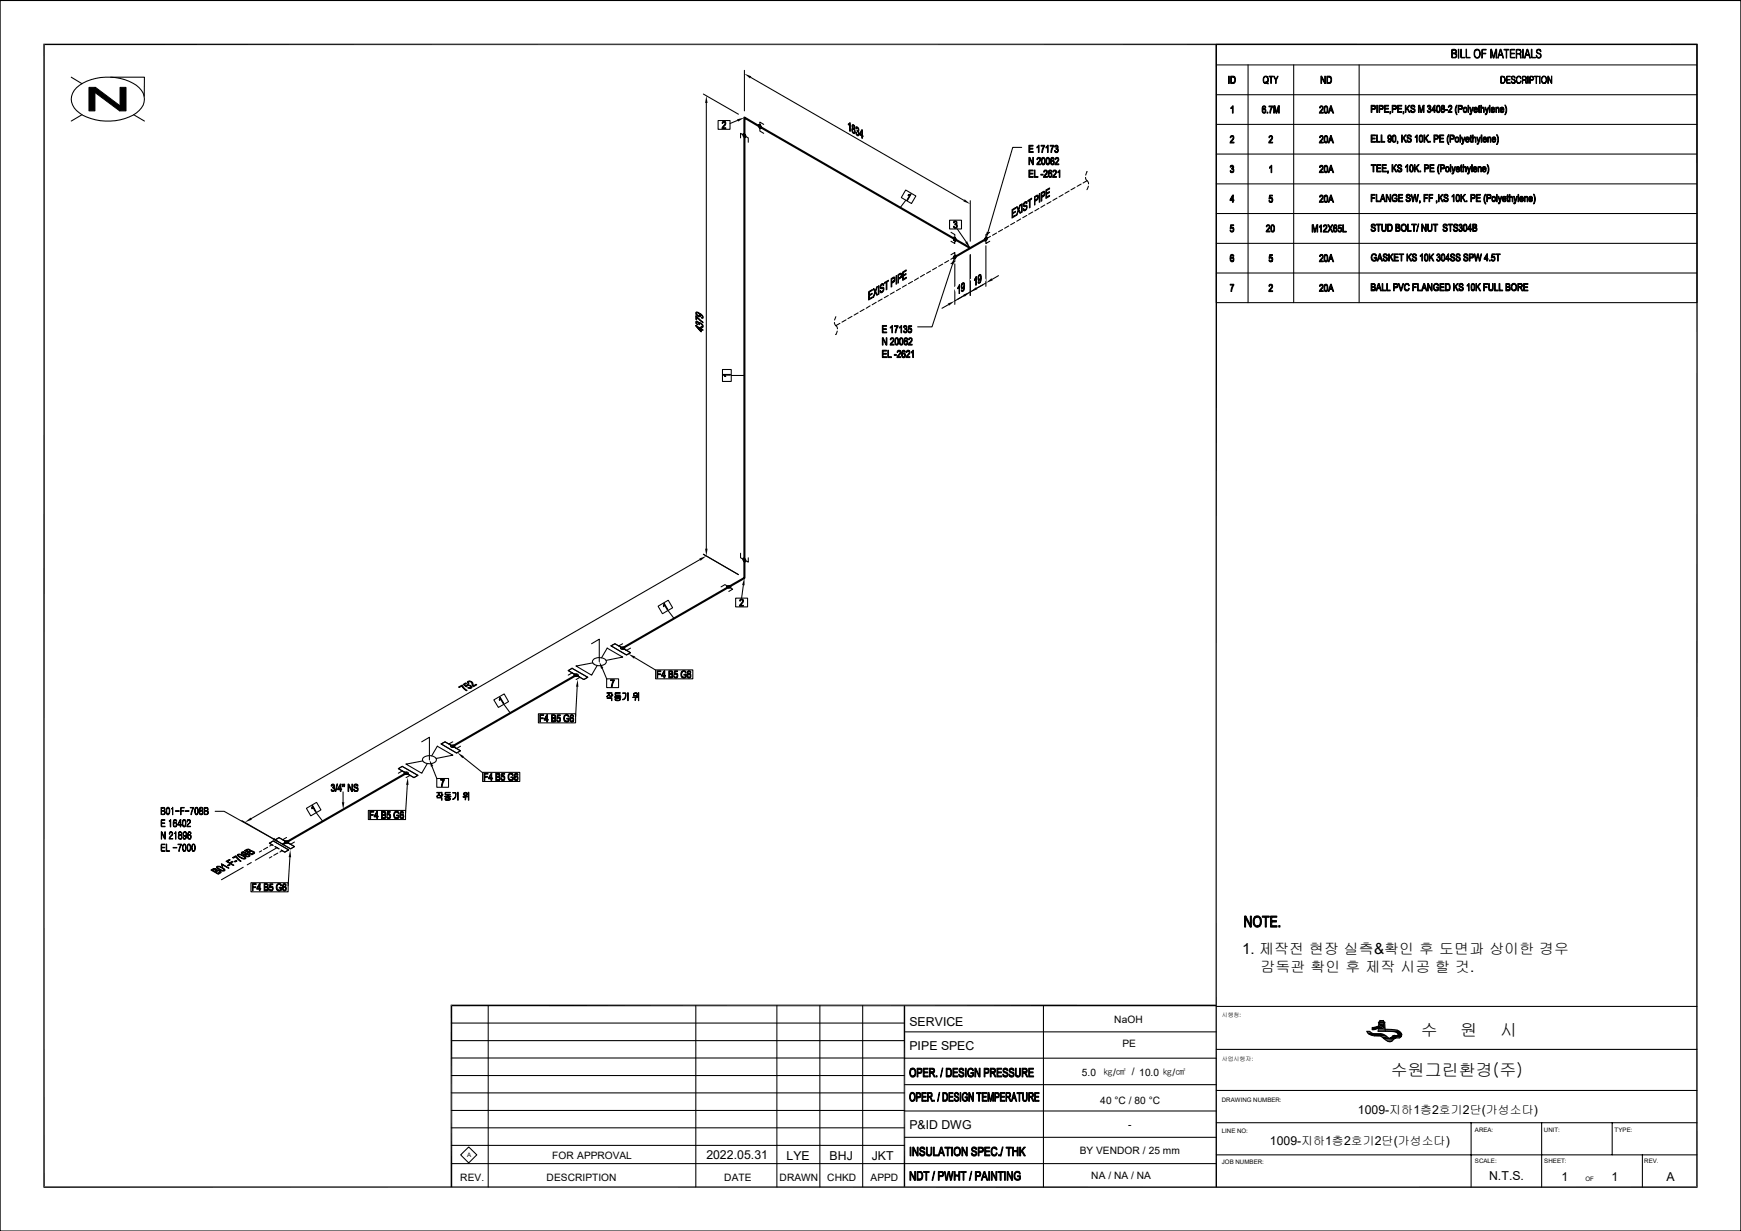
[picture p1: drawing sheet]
<svg xmlns="http://www.w3.org/2000/svg" width="420mm" height="297mm" viewBox="0 0 420 297" stroke-linecap="round" stroke-linejoin="round" font-family="sans-serif">
<defs><g id="words">
<g font-size="4.1">
<text x="342.7" y="250">수</text>
<text x="352.3" y="250">원</text>
<text x="361.9" y="250">시</text>
<text x="335.5" y="259.7">수원그린환경(주)</text>
</g>
<text font-size="3.7" x="299.6" y="230.2">1. 제작전 현장 실측&amp;확인 후 도면과 상이한 경우</text>
<text font-size="3.6" x="304.1" y="234.6">감독관 확인 후 제작 시공 할 것.</text>
<g font-size="3">
<text x="219.4" y="247.5">SERVICE</text>
<text x="219.4" y="253.3">PIPE SPEC</text>
<text x="327.6" y="268.8">1009-지하1층2호기2단(가성소다)</text>
<text x="219.4" y="272.3">P&amp;ID DWG</text>
<text x="170.4" y="279.7">2022.05.31</text>
<text x="189.7" y="279.8">LYE</text>
<text x="200.1" y="279.8">BHJ</text>
<text x="210.3" y="279.8">JKT</text>
<text x="306.3" y="276.2">1009-지하1층2호기2단(가성소다)</text>
<text x="359.2" y="284.8">N.T.S.</text>
<text x="376.7" y="285">1</text>
<text x="388.8" y="285">1</text>
<text x="402" y="285">A</text>
</g>
<g font-size="2.5">
<text x="268.8" y="246.9">NaOH</text>
<text x="270.8" y="252.7">PE</text>
<text x="261" y="259.6">5.0</text>
<text x="265.4" y="266.4">40 °C / 80 °C</text>
<text x="272.2" y="272.1">-</text>
<text x="133.2" y="279.5">FOR APPROVAL</text>
<text x="260.5" y="278.5">BY VENDOR / 25 mm</text>
<text x="111" y="284.9">REV.</text>
<text x="131.9" y="284.9">DESCRIPTION</text>
<text x="174.7" y="284.9">DATE</text>
<text x="188" y="284.9">DRAWN</text>
<text x="199.6" y="284.9">CHKD</text>
<text x="210" y="284.9">APPD</text>
<text x="263.2" y="284.5">NA / NA / NA</text>
</g>
<text font-size="2.4" x="266.1" y="259.7">㎏/㎠ / 10.0 ㎏/㎠</text>
<g font-size="1.5">
<text x="294.7" y="265.8">DRAWING NUMBER:</text>
<text x="294.7" y="273.3">LINE NO:</text>
<text x="355.8" y="273">AREA:</text>
<text x="372.5" y="273">UNIT:</text>
<text x="389.5" y="273">TYPE:</text>
<text x="112.7" y="279.2">A</text>
<text x="294.7" y="280.8">JOB NUMBER:</text>
<text x="355.8" y="280.5">SCALE:</text>
<text x="372.5" y="280.5">SHEET:</text>
<text x="396.6" y="280.7">REV.</text>
<text x="382.5" y="285">OF</text>
</g>
<g font-size="1.4">
<text x="294.7" y="245.5">시행청:</text>
<text x="294.7" y="255.9">사업시행자:</text>
</g>
</g></defs>
<g fill="#000" stroke="#000" stroke-width=".24">
<path d="M296.9 18.4l1 .1-.8 .1v1.3h.8l-.3 .2-.7 .1z" fill-rule="evenodd"/>
<path d="M297.3 18.6l.6 .1 .1 .9-.1 .3h-.8h.5l.3-.4-.1-.7z" fill-rule="evenodd"/>
<path d="M305 18.5l.4-.2 .3 .2h-.6l-.3 .5 .1 .7 .5 .3h-.4l-.3-.5v-.5z" fill-rule="evenodd"/>
<path d="M305.4 19.6l.4 .3 .1 .4-.3-.2-.6-.1h.6z" fill-rule="evenodd"/>
<path d="M305.4 18.5h.3l.2 .3 .1 .5-.2 .6h-.1l.2-.5-.1-.6z" fill-rule="evenodd"/>
<path d="M306.2 18.4h.9l-.4 .1v1.7l-.1-1.7h-.4z" fill-rule="evenodd"/>
<path d="M307.3 18.4h.1l.4 .8-.1 .1z" fill-rule="evenodd"/>
<path d="M308.2 18.4h.1a1.96 1.96 0 0 0-.5 1.7l-.1 .1a2.13 2.13 0 0 1 .5-1.8z" fill-rule="evenodd"/>
<path d="M318.6 18.4h.2v1.8h-.2z" fill-rule="evenodd"/>
<path d="M318.8 18.4l.8 1.4v.4l-.8-1.4z" fill-rule="evenodd"/>
<path d="M319.6 18.4h.1v1.8h-.1z" fill-rule="evenodd"/>
<path d="M320.1 18.4l1 .1-.8 .1v1.3h.8l-.3 .2-.7 .1z" fill-rule="evenodd"/>
<path d="M320.5 18.6l.6-.1 .1 .3v.8l-.1 .3h-.8h.5l.2-.3v-.7l-.2-.3z" fill-rule="evenodd"/>
<path d="M350.2 12l.7 .1h-.5v.7l.8 .2h-.8v.8h-.2z" fill-rule="evenodd"/>
<path d="M350.3 11.9h.6a.6 .6 0 0 1 .3 1l-.8-.1h.5a.4 .4 0 0 0 .3-.4 .4 .4 0 0 0-.3-.3z" fill-rule="evenodd"/>
<path d="M350.9 13h.4l.1 .7-.3 .3h-.8l-.1-.2 1-.1 .1-.4z" fill-rule="evenodd"/>
<path d="M351.8 11.9h.1v2.2z" fill-rule="evenodd"/>
<path d="M352.4 11.9h.1v1.9h.9v.2l-1-.2z" fill-rule="evenodd"/>
<path d="M353.7 11.9h.1v1.9h.8v.2l-.9-.2z" fill-rule="evenodd"/>
<path d="M355.8 12.1l.6-.1-.5 .2-.2 1 .3 .6 .8 .1-.2 .1h-.5l-.4-.4-.1-.9z" fill-rule="evenodd"/>
<path d="M355.9 12l.7-.1 .4 .4 .1 1-.3 .6h-.4l.3-.1 .2-.4-.1-1.1-.3-.3z" fill-rule="evenodd"/>
<path d="M357.5 12l1-.1v.2h-.9v.7l.8 .2h-.8l-.1 1.1z" fill-rule="evenodd"/>
<path d="M359.6 11.9l.3 .2h-.2v2z" fill-rule="evenodd"/>
<path d="M359.7 12.1l.6 1.7-.1 .1z" fill-rule="evenodd"/>
<path d="M360.8 12.1h.1l-.6 2z" fill-rule="evenodd"/>
<path d="M360.8 11.9l.3 .1-.1 2.1z" fill-rule="evenodd"/>
<path d="M361.9 12l.1 .1-.3 1.1 .7 .1h-.7l-.3 .8z" fill-rule="evenodd"/>
<path d="M361.9 12l.2-.1 .5 2.2-.2-.8-.7-.1h.6z" fill-rule="evenodd"/>
<path d="M362.1 18.5h.7h-.6v1.5h-.2z" fill-rule="evenodd"/>
<path d="M362.5 18.5l.5 .1 .1 1-.4 .5h-.6l-.1-.1 .8-.1 .2-.4-.1-.7z" fill-rule="evenodd"/>
<path d="M362.8 11.9l1.2 .1-.5 .1-.1 2-.1-2h-.5z" fill-rule="evenodd"/>
<path d="M363.5 18.4l.9 .1h-.8v.7h.7l-.7 .1v.6l.8 .2-1-.1z" fill-rule="evenodd"/>
<path d="M364.6 19.6l.2 .4h.6l-.6 .1z" fill-rule="evenodd"/>
<path d="M364.7 18.4l.7 .1h-.4a.36 .36 0 0 0-.3 .5 .36 .36 0 0 0 .6 .2l.2 .3v.3l-.1 .2h-.4a.41 .41 0 0 0 .4-.5 .41 .41 0 0 0-.5-.3l-.3-.3z" fill-rule="evenodd"/>
<path d="M364.4 12l1-.1v.2h-1v.7l.9 .1v.1h-.9v.8h1.1l-.1 .2-1.1-.2z" fill-rule="evenodd"/>
<path d="M365 18.5h.4l.1 .3z" fill-rule="evenodd"/>
<path d="M366 18.5l.4-.2 .3 .2h-.6l-.2 .4 .1 .8 .4 .3h-.4l-.2-.4v-.7z" fill-rule="evenodd"/>
<path d="M365.8 11.9h.7l.3 .2h-.9v.8l.9 .1h-.9l-.1 1.1z" fill-rule="evenodd"/>
<path d="M366.4 18.5h.3l.2 .4z" fill-rule="evenodd"/>
<path d="M366.5 13h.3l.1 .2v.9l-.2-.9z" fill-rule="evenodd"/>
<path d="M366.5 12.1l.4 .1v.7h-1h.6a.41 .41 0 0 0 .3-.4 .41 .41 0 0 0-.3-.4z" fill-rule="evenodd"/>
<path d="M366.1 20h.5l.3-.4-.2 .5z" fill-rule="evenodd"/>
<path d="M367.4 11.9v2.2z" fill-rule="evenodd"/>
<path d="M367.3 18.4l.8 .1-.8 .1v.6l.8 .1h-.8l-.1 .9z" fill-rule="evenodd"/>
<path d="M367.8 19.3l.4 .1v.8l-.2-.7z" fill-rule="evenodd"/>
<path d="M367.8 18.5l.4 .1v.5l-.9 .1 .7-.1 .1-.4z" fill-rule="evenodd"/>
<path d="M368.3 12l.2 .1-.4 1.1 .7 .1h-.7l-.3 .8z" fill-rule="evenodd"/>
<path d="M368.3 11.9l.3 .1 .5 2.1-.3-.8-.7-.1h.7z" fill-rule="evenodd"/>
<path d="M368.6 18.4v1.8z" fill-rule="evenodd"/>
<path d="M369.4 11.9h.2v1.9h.8v.2l-1-.1z" fill-rule="evenodd"/>
<path d="M369.1 18.4l.8 .1-.8 .1v.6l.7 .1h-.7v.9z" fill-rule="evenodd"/>
<path d="M369.6 18.5l.4 .1-.1 .6h-.8l.7-.1v-.4z" fill-rule="evenodd"/>
<path d="M370.6 13.4l.1-.1 .2 .5 .7 .1-.3 .2-.5-.2z" fill-rule="evenodd"/>
<path d="M370.1 18.4l1 .1h-.4v1.7l-.2-.1v-1.6z" fill-rule="evenodd"/>
<path d="M370.8 12l.3-.1 .5 .1h-.4a.44 .44 0 0 0-.4 .6 .44 .44 0 0 0 .6 .3l.3 .2 .1 .6-.2 .2h-.3a.51 .51 0 0 0 .3-.6 .51 .51 0 0 0-.6-.4l-.4-.3z" fill-rule="evenodd"/>
<path d="M371.4 18.4l.1 1.8-.1-.1z" fill-rule="evenodd"/>
<path d="M371.2 12h.4l.1 .4-.1 .1-.2-.4z" fill-rule="evenodd"/>
<path d="M372 18.6l.4-.1-.4 .3v.9l.2 .3 .5 .1-.4 .1-.4-.5z" fill-rule="evenodd"/>
<path d="M372.2 18.4h.5l.3 .3 .1 .9-.3 .4h-.4h.3l.3-.4-.1-.9z" fill-rule="evenodd"/>
<path d="M373.4 18.4l.2 .1-.1 1.7-.1-.1z" fill-rule="evenodd"/>
<path d="M373.6 18.5l.7 1.4h-.2l-.6-1.3z" fill-rule="evenodd"/>
<path d="M374.3 18.4l.1 1.8-.3-.3h.2z" fill-rule="evenodd"/>
<path d="M296.4 18.4h.1v1.8h-.1z" fill-rule="evenodd"/>
<path d="M296.9 26h.4l-.4 .2z" fill-rule="evenodd"/>
<path d="M296.9 40l.4-.1 .3 .2-.1 .5h-.4a.28 .28 0 0 0 .3-.3 .28 .28 0 0 0-.2-.3z" fill-rule="evenodd"/>
<path d="M296.8 32.9l.3-.2 .5 .2h-.5l-.3 .3z" fill-rule="evenodd"/>
<path d="M297.3 25.5h.2v1.8h-.2v-1.3l-.2-.1z" fill-rule="evenodd"/>
<path d="M297.2 32.9h.4l.1 .3-.7 1.1h.7v.2h-1l.8-1.2-.1-.3z" fill-rule="evenodd"/>
<path d="M304.5 25.8l.4-.1-.3 .3v.4h.2l-.2 .4 .2 .3 .5 .1-.3 .1-.4-.1-.1-.3z" fill-rule="evenodd"/>
<path d="M304.7 26.3l.4-.1 .2 .1z" fill-rule="evenodd"/>
<path d="M304.7 25.6l.2-.1a.28 .28 0 0 1 .3 .2 .28 .28 0 0 1 0 .3l-.1-.2z" fill-rule="evenodd"/>
<path d="M305 20l.6 .1z" fill-rule="evenodd"/>
<path d="M304.9 26.3l.5 .2-.1 .7-.4-.1 .3-.1v-.5z" fill-rule="evenodd"/>
<path d="M305.6 27.1h.3v.2h-.3z" fill-rule="evenodd"/>
<path d="M306.2 32.9l.5-.2 .2 .2h-.4l-.4 .3z" fill-rule="evenodd"/>
<path d="M306.7 39.9h.1v1.8h-.2v-1.4h-.2z" fill-rule="evenodd"/>
<path d="M306.5 32.9h.4l.1 .4-.7 1h.7v.2h-.9l.7-1.3z" fill-rule="evenodd"/>
<path d="M306.1 25.6h.9l-.4 .9-.1 .8h-.2v-.3l.5-1.2h-.7z" fill-rule="evenodd"/>
<path d="M307.3 25.5h.3l-.2 1.8h-.1z" fill-rule="evenodd"/>
<path d="M307.6 25.5l.3 1.5-.1 .3-.4-1.5z" fill-rule="evenodd"/>
<path d="M308.6 25.5v1.8h-.2v-1.5z" fill-rule="evenodd"/>
<path d="M308.4 25.5h.2l-.6 1.8h-.2z" fill-rule="evenodd"/>
<path d="M318.4 25.7l.5-.2 .2 .2h-.5l-.1 .4-.2-.1z" fill-rule="evenodd"/>
<path d="M318.4 32.9l.2-.2 .5 .2h-.5l-.3 .3z" fill-rule="evenodd"/>
<path d="M318.4 40l.2-.1 .5 .1-.5 .1-.1 .3h-.2z" fill-rule="evenodd"/>
<path d="M318.8 25.7h.4v.5l-.7 .9h.7v.2h-.9l.7-1.1v-.3z" fill-rule="evenodd"/>
<path d="M318.8 32.9h.4v.5l-.7 .9h.7v.2h-.9l.7-1.2v-.3z" fill-rule="evenodd"/>
<path d="M319.5 25.7h.4l-.3 .5v.8l.3 .2h-.4l-.1-.4z" fill-rule="evenodd"/>
<path d="M319.5 32.9h.4l-.3 .4v.8l.3 .2h-.4l-.1-.3z" fill-rule="evenodd"/>
<path d="M319.7 25.6a.77 .77 0 0 1 .6 1.1v.2a.37 .37 0 0 1-.3 .4 .37 .37 0 0 1-.4-.1h.3l.2-.3v-1l-.6-.2z" fill-rule="evenodd"/>
<path d="M319.6 32.8l.4-.1 .3 .4v1l-.3 .4-.4-.2 .5-.1v-1.1l-.1-.2h-.5z" fill-rule="evenodd"/>
<path d="M319.6 40l.4-.1 .3 .4v1l-.4 .4-.3-.2 .5-.1v-1.1l-.1-.2z" fill-rule="evenodd"/>
<path d="M321 25.5h.1l-.3 1.1 .6 .2h-.6l-.2 .5h-.2z" fill-rule="evenodd"/>
<path d="M321.1 25.5l.6 1.8h-.2l-.1-.5-.6-.2h.5l-.2-.8z" fill-rule="evenodd"/>
<path d="M321 32.7h.1l-.3 1 .6 .3h-.6l-.2 .5h-.2z" fill-rule="evenodd"/>
<path d="M321.1 32.7l.6 1.8h-.2l-.1-.5-.6-.3h.5l-.2-.7z" fill-rule="evenodd"/>
<path d="M321 39.9h.1l-.3 1 .6 .2h-.6l-.2 .6h-.2z" fill-rule="evenodd"/>
<path d="M321.1 39.9l.6 1.8h-.2l-.1-.6-.6-.2h.5l-.2-.8z" fill-rule="evenodd"/>
<path d="M330.8 25.4l1 .1-.8 .1v.6h.8l-.2 .2h-.6v.7h-.2z" fill-rule="evenodd"/>
<path d="M331.3 25.6h.5l.1 .1-.1 .5h-.8h.3a.3 .3 0 0 0 .3-.3 .3 .3 0 0 0-.3-.3z" fill-rule="evenodd"/>
<path d="M330.8 32.6h1v.2h-.8v.5h.7v.2h-.7v.6h.8v.2h-1z" fill-rule="evenodd"/>
<path d="M330.8 39.7h1.1v.2h-.5v1.6h-.2v-1.6h-.4z" fill-rule="evenodd"/>
<path d="M332.1 25.4h.2v1.7h-.2z" fill-rule="evenodd"/>
<path d="M332.1 32.6h.2v1.5h.7v.2h-.9z" fill-rule="evenodd"/>
<path d="M332.1 39.7h1v.2h-.8v.6h.7v.2h-.7v.6h.8v.2h-1z" fill-rule="evenodd"/>
<path d="M332.7 25.4l.9 .1-.8 .1v.6h.8l-.2 .2h-.6v.7h-.1z" fill-rule="evenodd"/>
<path d="M333.2 32.6h.2v1.5h.7v.2h-.9z" fill-rule="evenodd"/>
<path d="M333.2 25.6h.4l.1 .1-.1 .5h-.8h.4a.3 .3 0 0 0 .3-.3 .3 .3 0 0 0-.3-.3z" fill-rule="evenodd"/>
<path d="M333.4 39.7h1v.2h-.8v.6h.8v.2h-.8v.6h.9v.2h-1.1z" fill-rule="evenodd"/>
<path d="M334.9 32.7h.3l-.3 .3 .1 .4 .2 .1h-.4z" fill-rule="evenodd"/>
<path d="M334.8 33.9l.7 .3-.5 .1z" fill-rule="evenodd"/>
<path d="M334 25.4h1v.2h-.9v.5h.8v.2h-.8v.6h.9v.2h-1z" fill-rule="evenodd"/>
<path d="M334.9 32.7l.4-.1 .3 .3 .1 .7-.2 .6h-.3l.2-.1 .1-.5-.1-.1v-.6z" fill-rule="evenodd"/>
<path d="M334.9 33.6l.6-.1a.35 .35 0 0 1-.3 .2 .35 .35 0 0 1-.3-.1z" fill-rule="evenodd"/>
<path d="M335.3 26.9h.2l-.2 .6z" fill-rule="evenodd"/>
<path d="M335.8 39.7h.2v1.8h-.2z" fill-rule="evenodd"/>
<path d="M336 32.7h.3l-.3 .4v.8l.3 .3h-.3l-.1-.3z" fill-rule="evenodd"/>
<path d="M335.8 25.4l1 .1-.8 .1v.6h.8l-.2 .2h-.6v.7h-.2z" fill-rule="evenodd"/>
<path d="M336 32.6h.6l.2 .4v.9l-.3 .4-.5-.1 .5-.2v-1.1z" fill-rule="evenodd"/>
<path d="M336.4 25.6l.5 .1-.1 .5h-.8h.4a.3 .3 0 0 0 .3-.3 .3 .3 0 0 0-.3-.3z" fill-rule="evenodd"/>
<path d="M336.7 39.7h.2l-.9 1.2v-.3z" fill-rule="evenodd"/>
<path d="M337.1 34.1h.1l-.1 .6z" fill-rule="evenodd"/>
<path d="M337.2 39.9l.6-.2 .3 .2h-.5a.26 .26 0 0 0-.3 .3 .26 .26 0 0 0 .4 .2l.5 .5v.3l-.3 .3h-.4l-.3-.2h.5a.36 .36 0 0 0 .3-.4 .36 .36 0 0 0-.5-.3l-.4-.3z" fill-rule="evenodd"/>
<path d="M337.6 39.9h.5l.1 .3z" fill-rule="evenodd"/>
<path d="M337.1 25.4h1.1v.2h-.9v.5h.8v.2h-.8v.6h.9v.2h-1.1z" fill-rule="evenodd"/>
<path d="M338.1 32.6h.2v1.7h-.2z" fill-rule="evenodd"/>
<path d="M338.5 26.9h.2l-.2 .6z" fill-rule="evenodd"/>
<path d="M338.7 33.3l.6 1h-.3l-.5-.9z" fill-rule="evenodd"/>
<path d="M339 25.4h.2v1.7h-.2z" fill-rule="evenodd"/>
<path d="M339 32.6h.3l-1 1.1v-.3z" fill-rule="evenodd"/>
<path d="M339.6 26.1l.5 1h-.2l-.5-.9z" fill-rule="evenodd"/>
<path d="M339.4 33.7l.6 .5h-.5z" fill-rule="evenodd"/>
<path d="M339.4 39.8l.2-.1v1.8h-.2v-1.4h-.2z" fill-rule="evenodd"/>
<path d="M339.6 32.6l.4-.1 .4 .2h-.5a.32 .32 0 0 0-.3 .4 .32 .32 0 0 0 .5 .2l.4 .4-.1 .5-.2 .1-.7-.1 .5-.1a.36 .36 0 0 0 .3-.5 .36 .36 0 0 0-.5-.2l-.4-.3z" fill-rule="evenodd"/>
<path d="M339.9 25.4h.2l-.9 1.1v-.3z" fill-rule="evenodd"/>
<path d="M340.1 39.9h.4l-.3 .5v.7l.3 .3h-.4v-.3z" fill-rule="evenodd"/>
<path d="M339.9 32.7h.5v.4z" fill-rule="evenodd"/>
<path d="M340.3 26.6l.6 .4h-.5z" fill-rule="evenodd"/>
<path d="M340.3 39.8h.1a.78 .78 0 0 1 .6 1.1l-.1 .2a.41 .41 0 0 1-.3 .4 .41 .41 0 0 1-.4-.1l.5-.1 .1-.5-.1-.7-.1-.2h-.4z" fill-rule="evenodd"/>
<path d="M340.4 25.5l.6-.1 .2 .2h-.4a.29 .29 0 0 0-.3 .3 .29 .29 0 0 0 .4 .2l.5 .4-.1 .5-.6 .2-.3-.2h.5a.36 .36 0 0 0 .3-.5 .36 .36 0 0 0-.5-.2l-.4-.3z" fill-rule="evenodd"/>
<path d="M340.8 25.6h.4l.1 .3h-.1z" fill-rule="evenodd"/>
<path d="M341.2 39.7h.2v1.8h-.2z" fill-rule="evenodd"/>
<path d="M341.4 33l.3-.1-.3 .3z" fill-rule="evenodd"/>
<path d="M341.8 32.6h.1v1.7h-.2v-1.4h-.2z" fill-rule="evenodd"/>
<path d="M342.1 39.7h.2l-.9 1.2v-.3z" fill-rule="evenodd"/>
<path d="M342.2 25.4h.3l-.2 1.7h-.1z" fill-rule="evenodd"/>
<path d="M342.5 25.4l.4 1.4-.1 .3-.5-1.4z" fill-rule="evenodd"/>
<path d="M342.5 32.7h.3l-.3 .4v.7l.3 .4h-.3l-.2-.3z" fill-rule="evenodd"/>
<path d="M342.5 32.6h.6l.1 .4v.9l-.3 .4-.4-.1 .5-.2v-1.1z" fill-rule="evenodd"/>
<path d="M343.5 25.4v1.7h-.1v-1.4z" fill-rule="evenodd"/>
<path d="M343.3 25.4h.2l-.6 1.7h-.1z" fill-rule="evenodd"/>
<path d="M343.5 32.6h.2v1.7h-.2z" fill-rule="evenodd"/>
<path d="M344 33.3l.7 1h-.3l-.5-.9z" fill-rule="evenodd"/>
<path d="M343.6 39.7l1 .2h-.8v.7h.8l-.2 .2h-.6v.7h-.2z" fill-rule="evenodd"/>
<path d="M344.4 25.5l.4 .1-.3 .3-.2-.1z" fill-rule="evenodd"/>
<path d="M344.3 26.7l.5 .3h-.4z" fill-rule="evenodd"/>
<path d="M344.2 39.9l.5 .1-.1 .6h-.8h.4a.32 .32 0 0 0 .3-.4 .32 .32 0 0 0-.3-.3z" fill-rule="evenodd"/>
<path d="M344.4 32.6h.2l-.9 1.1v-.3z" fill-rule="evenodd"/>
<path d="M344.7 26.1l.4 .2h-.5z" fill-rule="evenodd"/>
<path d="M344.5 25.5l.3-.1 .3 .3v.5l-.4-.1a.28 .28 0 0 0 .3-.2 .28 .28 0 0 0-.2-.3z" fill-rule="evenodd"/>
<path d="M344.8 34.1h.3v.2h-.3z" fill-rule="evenodd"/>
<path d="M344.8 26.3h.3l.1 .2-.1 .6-.5 .1-.2-.2h.4a.37 .37 0 0 0 .3-.4 .37 .37 0 0 0-.3-.3z" fill-rule="evenodd"/>
<path d="M344.9 39.7h1v.2h-.8v.6h.8v.2h-.8v.6h.9v.2h-1.1z" fill-rule="evenodd"/>
<path d="M346.2 25.4v1.1h-.7h.4v-.8z" fill-rule="evenodd"/>
<path d="M346 25.4h.2l-.7 1.1h.8l-.1 .6h-.3v-.4h-.5z" fill-rule="evenodd"/>
<path d="M345.9 32.6h.8l.2 .2h-.8v.6h.8l-.8 .2v.7h-.2z" fill-rule="evenodd"/>
<path d="M346.6 25.6h.4l-.2 .1-.1 .5v.6l.3 .2h-.3l-.2-.2z" fill-rule="evenodd"/>
<path d="M346.5 32.8h.4l.1 .2-.1 .4h-.8h.4a.32 .32 0 0 0 .3-.3 .32 .32 0 0 0-.3-.3z" fill-rule="evenodd"/>
<path d="M346.8 25.4h.4l.2 .6v.8l-.3 .4-.4-.2 .5-.1v-1.1l-.2-.2h-.3z" fill-rule="evenodd"/>
<path d="M347.1 39.7l.1 .1-.3 1.1 .3 1.1-.2-.2-.2-.7z" fill-rule="evenodd"/>
<path d="M347.5 39.7l.9 .2h-.8v.7h.8l-.8 .2v.7h-.1z" fill-rule="evenodd"/>
<path d="M347.8 25.4l.6 .1-.5 .2v.3l.5 .1v.2h-.4a.39 .39 0 0 0-.2 .4 .39 .39 0 0 0 .3 .3l-.5-.1v-.4a.29 .29 0 0 0 .3-.3 .29 .29 0 0 0-.2-.3z" fill-rule="evenodd"/>
<path d="M347.3 32.6h1v.2h-.9v.5h.8v.2h-.8v.6h.9v.2h-1z" fill-rule="evenodd"/>
<path d="M348.1 26.3h.3l.1 .2v.3l-.3 .4-.5-.2 .6-.1v-.5z" fill-rule="evenodd"/>
<path d="M348.1 25.6l.3-.1 .1 .2-.1 .4h-.3a.28 .28 0 0 0 .2-.3 .28 .28 0 0 0-.2-.2z" fill-rule="evenodd"/>
<path d="M348 39.9h.4l.1 .2-.1 .5h-.8h.5a.32 .32 0 0 0 .2-.4 .32 .32 0 0 0-.3-.3z" fill-rule="evenodd"/>
<path d="M348.7 26.4h.5v.2h-.5z" fill-rule="evenodd"/>
<path d="M349.4 32.6l.1-.1-.3 .9v.6l.3 .8h-.1l-.3-.8v-.9z" fill-rule="evenodd"/>
<path d="M349.5 25.6l.3-.2 .4 .2h-.5l-.3 .3z" fill-rule="evenodd"/>
<path d="M349.8 25.6h.4l.1 .4-.7 .9h.7v.2h-1l.8-1.1z" fill-rule="evenodd"/>
<path d="M349.8 32.6h.7l.3 .2h-.9v.6h.8l-.8 .2v.7h-.1z" fill-rule="evenodd"/>
<path d="M350.3 32.8h.5l.1 .2-.2 .4h-.8h.5a.32 .32 0 0 0 .2-.3 .32 .32 0 0 0-.3-.3z" fill-rule="evenodd"/>
<path d="M351.1 33.2h.4l-.3 .4v.4l.3 .2-.5-.2z" fill-rule="evenodd"/>
<path d="M351.2 33.1l.4-.1 .3 .3v.7l-.2 .3-.6-.1 .6-.2v-.6l-.1-.2z" fill-rule="evenodd"/>
<path d="M351.4 25.4h.1l-.3 .7v.8l.3 .8-.3-.5-.2-.6z" fill-rule="evenodd"/>
<path d="M352.2 32.6h.1v1.7h-.1z" fill-rule="evenodd"/>
<path d="M351.7 25.4l1 .1-.8 .1v.6h.8l-.1 .2h-.7v.7h-.2z" fill-rule="evenodd"/>
<path d="M352.6 34.6l.3 .1-.3 .1z" fill-rule="evenodd"/>
<path d="M352.4 39.9l.2-.1v.4h.2l-.2 .2 .1 .9-.3-.1v-.8h-.1z" fill-rule="evenodd"/>
<path d="M352.5 33.1h.2l.2 .8v.4z" fill-rule="evenodd"/>
<path d="M352.3 25.6l.5 .1-.1 .5h-.8h.4a.3 .3 0 0 0 .3-.3 .3 .3 0 0 0-.3-.3z" fill-rule="evenodd"/>
<path d="M353.1 26h.3l-.3 .3 .1 .5 .2 .2-.4-.1z" fill-rule="evenodd"/>
<path d="M352.9 39.7h.2v.6l.3 .1-.3 .2v.9h-.2z" fill-rule="evenodd"/>
<path d="M353.1 26l.6-.1 .2 .3v.7l-.3 .3-.5-.2h.5l.1-.8z" fill-rule="evenodd"/>
<path d="M353.3 33.1h.1l-.4 1.5h-.3z" fill-rule="evenodd"/>
<path d="M353.6 33.2h.4l-.3 .4h.8v.1h-.8l.1 .4 .2 .1-.4-.2z" fill-rule="evenodd"/>
<path d="M353.7 33.1h.5l.3 .5h-.8h.6l-.1-.4z" fill-rule="evenodd"/>
<path d="M354.1 25.4h.2v1.7h-.2z" fill-rule="evenodd"/>
<path d="M353.7 34.2l.8-.2-.3 .3z" fill-rule="evenodd"/>
<path d="M354.5 27.4l.4 .1-.3 .2z" fill-rule="evenodd"/>
<path d="M354.5 25.9h.2l.3 1-.1 .2z" fill-rule="evenodd"/>
<path d="M354.7 32.7l.2-.1v.5h.1l-.1 .1 .1 .9h-.3v-.9h-.1z" fill-rule="evenodd"/>
<path d="M354.7 34.1h.3l.1 .2h-.3z" fill-rule="evenodd"/>
<path d="M355.2 32.6h.2v.6h.3l-.3 .2v.9h-.2z" fill-rule="evenodd"/>
<path d="M355.2 25.9h.2l-.4 1.5-.4 .1 .2-.2z" fill-rule="evenodd"/>
<path d="M355.6 26.1l.4-.1-.3 .4h.7v.2h-.7l.3 .4h-.4z" fill-rule="evenodd"/>
<path d="M355.4 33.1a.38 .38 0 0 1 .5 0 .38 .38 0 0 1 .2 .4v.8h-.2v-1z" fill-rule="evenodd"/>
<path d="M355.7 26l.5-.1 .2 .5h-.7h.6l-.1-.3z" fill-rule="evenodd"/>
<path d="M355.6 27h.5l.3-.2-.3 .4z" fill-rule="evenodd"/>
<path d="M356.3 34.6h.4l-.2 .2z" fill-rule="evenodd"/>
<path d="M356.2 33.1h.2l.3 .7-.1 .5z" fill-rule="evenodd"/>
<path d="M356.7 25.6l.2-.2v.5h.1l-.1 .1 .1 1h-.3v-1h-.1z" fill-rule="evenodd"/>
<path d="M356.7 27h.3l.1 .1-.3 .1z" fill-rule="evenodd"/>
<path d="M357 33.1h.2l-.5 1.5h-.3z" fill-rule="evenodd"/>
<path d="M357.3 32.6h.2v1.7h-.2z" fill-rule="evenodd"/>
<path d="M357.2 25.4h.2v.6h.2l-.2 .2v.9h-.2z" fill-rule="evenodd"/>
<path d="M357.5 25.9a.37 .37 0 0 1 .4 0 .37 .37 0 0 1 .2 .4v.8h-.2l-.1-.9-.4-.2z" fill-rule="evenodd"/>
<path d="M357.8 33.2h.4l-.3 .4h.7v.1h-.7v.3l.3 .2h-.4l-.1-.2z" fill-rule="evenodd"/>
<path d="M357.8 33.1h.6l.2 .5h-.7h.5v-.2z" fill-rule="evenodd"/>
<path d="M358.3 27.4l.3 .1-.2 .2z" fill-rule="evenodd"/>
<path d="M358.2 25.9h.2l.2 .8v.4z" fill-rule="evenodd"/>
<path d="M357.8 34.2l.8-.2-.2 .3z" fill-rule="evenodd"/>
<path d="M358.7 39.7l.2 .1 .3 .8v.7l-.3 .7h-.2l.3-1.4z" fill-rule="evenodd"/>
<path d="M359 33.2h.3z" fill-rule="evenodd"/>
<path d="M358.9 33.1l.3 .1-.2 .2v.9h-.1z" fill-rule="evenodd"/>
<path d="M359 25.9h.2l-.5 1.5-.3 .1z" fill-rule="evenodd"/>
<path d="M359.3 25.4h.2v1.7h-.2z" fill-rule="evenodd"/>
<path d="M359.1 33.1a.36 .36 0 0 1 .5 0 .36 .36 0 0 1 .1 .4v.8h-.2v-.9z" fill-rule="evenodd"/>
<path d="M359.7 26.1l.5-.1-.2 .1-.1 .3 .7 .1-.8 .1 .4 .4-.5-.1z" fill-rule="evenodd"/>
<path d="M360 33.2h.4l-.3 .1v.3h.7v.1h-.7v.3l.3 .2-.4-.1z" fill-rule="evenodd"/>
<path d="M359.8 26a.46 .46 0 0 1 .5-.1 .46 .46 0 0 1 .3 .5h-.7h.5v-.2l-.1-.2z" fill-rule="evenodd"/>
<path d="M360 33.1h.6l.2 .5h-.7h.5v-.2l-.1-.2z" fill-rule="evenodd"/>
<path d="M359.8 27h.5l.3-.2-.3 .4z" fill-rule="evenodd"/>
<path d="M360 34.2l.8-.2-.2 .3z" fill-rule="evenodd"/>
<path d="M360.8 25.9l.3 .2-.1 1h-.2z" fill-rule="evenodd"/>
<path d="M361 26h.3z" fill-rule="evenodd"/>
<path d="M361 32.5l.2 .1 .3 .7v.8l-.3 .7h-.2l.3-.7v-.8z" fill-rule="evenodd"/>
<path d="M361.1 25.9a.39 .39 0 0 1 .5 .1 .39 .39 0 0 1 .1 .4v.7h-.2v-.9z" fill-rule="evenodd"/>
<path d="M361.9 26.1l.4-.1-.2 .4h.7v.2h-.8l.4 .4-.5-.1z" fill-rule="evenodd"/>
<path d="M362.1 25.9h.5l.2 .5h-.7h.5l-.1-.4h-.5z" fill-rule="evenodd"/>
<path d="M362 27h.5l.3-.2-.3 .4z" fill-rule="evenodd"/>
<path d="M363 25.4h.2l.3 .8-.1 .9-.3 .6h-.1l.3-1.5z" fill-rule="evenodd"/>
<path d="M296.8 40h.4l-.4 .3z" fill-rule="evenodd"/>
<path d="M296.8 41.2l.1-.1 .3 .4h-.4z" fill-rule="evenodd"/>
<path d="M296.7 55.5h.2l.2 .3 .4 .1-.4 .1z" fill-rule="evenodd"/>
<path d="M297.1 40.6l.5 .2h-.5z" fill-rule="evenodd"/>
<path d="M297 54.9h.5z" fill-rule="evenodd"/>
<path d="M297.3 47.1h.2l-.6 1.1h.8l-.2 .6h-.2v-.4h-.6z" fill-rule="evenodd"/>
<path d="M297.5 47.1v1.1h-.6h.4v-.8z" fill-rule="evenodd"/>
<path d="M297.2 40.8h.4v.5l-.2 .3-.4 .1-.2-.2h.5l.2-.2-.1-.4z" fill-rule="evenodd"/>
<path d="M297.2 55l.4-.1v.2l-.1 .7h-.3l.3-.2-.1-.5z" fill-rule="evenodd"/>
<path d="M296.9 54.2h.7v.2h-.5l-.1 .5h.6l-.8 .3z" fill-rule="evenodd"/>
<path d="M305.6 54.4l.5-.2 .2 .2h-.5l-.3 .3z" fill-rule="evenodd"/>
<path d="M306.1 48.3l.4 .4h.4l-.5 .2z" fill-rule="evenodd"/>
<path d="M305.9 54.4h.4l.1 .4-.7 1h.7v.2h-1l.8-1.3z" fill-rule="evenodd"/>
<path d="M306.3 40.3h.3l-.3 .3z" fill-rule="evenodd"/>
<path d="M306.3 47.8h.6z" fill-rule="evenodd"/>
<path d="M306.7 54.4h.3l-.3 .3v.8l.3 .3h-.3l-.1-.2z" fill-rule="evenodd"/>
<path d="M306.5 47.8h.4l.1 .2-.1 .7h-.4l.3-.3v-.4z" fill-rule="evenodd"/>
<path d="M306.3 47.1h.7v.2h-.6l-.1 .5h.6l-.8 .2z" fill-rule="evenodd"/>
<path d="M306.7 54.4l.5-.2 .3 .5-.1 1-.3 .3-.4-.2h.4l.2-.2v-1l-.2-.2z" fill-rule="evenodd"/>
<path d="M316.5 54.2h.3l-.1 1.8h-.2z" fill-rule="evenodd"/>
<path d="M316.8 54.2l.4 1.5-.1 .3-.4-1.5z" fill-rule="evenodd"/>
<path d="M317.6 54.2h.3l-.6 1.8h-.2z" fill-rule="evenodd"/>
<path d="M317.9 54.2v1.8h-.2v-1.5z" fill-rule="evenodd"/>
<path d="M318.3 54.7l.3-.1-.3 .3z" fill-rule="evenodd"/>
<path d="M318.4 47.2l.4-.2 .3 .2h-.5l-.1 .4-.2-.1z" fill-rule="evenodd"/>
<path d="M318.6 54.3l.2-.1v1.8h-.2v-1.4h-.3z" fill-rule="evenodd"/>
<path d="M318.8 40l.4 .1v.5l-.7 .8h.7v.3h-.9l.6-1.1a.35 .35 0 0 0-.1-.6z" fill-rule="evenodd"/>
<path d="M318.8 47.2h.4v.6l-.7 .8h.7v.2h-.9l.7-1.1v-.4z" fill-rule="evenodd"/>
<path d="M319.5 40h.4l-.3 .5v.8l.3 .2h-.3l-.2-.4z" fill-rule="evenodd"/>
<path d="M319.5 47.3l.4-.1-.3 .5v.8l.3 .2h-.4l-.1-.2z" fill-rule="evenodd"/>
<path d="M319.3 54.4l.2-.2 .5 .2h-.4l-.4 .3z" fill-rule="evenodd"/>
<path d="M319.6 47.1h.4l.3 .4v.9l-.3 .5-.4-.2 .5-.2v-1l-.1-.3h-.5z" fill-rule="evenodd"/>
<path d="M319.7 54.4h.4v.5l-.7 .9h.7v.2h-.9l.8-1.2-.1-.4z" fill-rule="evenodd"/>
<path d="M320.3 54.2h.2l1.1 1.8h-.3z" fill-rule="evenodd"/>
<path d="M320.8 55.1v.3l-.3 .6h-.2z" fill-rule="evenodd"/>
<path d="M321 47.1h.1l-.3 1 .6 .2h-.6l-.2 .5h-.2z" fill-rule="evenodd"/>
<path d="M321.1 47.1l.6 1.7h-.2l-.1-.5-.6-.2h.5l-.2-.8z" fill-rule="evenodd"/>
<path d="M321.3 54.2h.2l-.5 .9-.1-.3z" fill-rule="evenodd"/>
<path d="M321.7 54.5l.4-.1-.3 .3v.4h.2a.48 .48 0 0 0 0 .7h.5l-.5 .2-.3-.2z" fill-rule="evenodd"/>
<path d="M321.9 55l.1-.1 .5 .1z" fill-rule="evenodd"/>
<path d="M321.9 54.3h.5l.1 .4z" fill-rule="evenodd"/>
<path d="M322.1 55h.4v.2v.6h-.4h.2l.1-.4z" fill-rule="evenodd"/>
<path d="M322.7 55.5h.2l.2 .3h.5l-.3 .2a.45 .45 0 0 1-.6-.5z" fill-rule="evenodd"/>
<path d="M323 54.9h.5z" fill-rule="evenodd"/>
<path d="M323.2 55l.4 .1v.7h-.4l.3-.2a.38 .38 0 0 0-.3-.6z" fill-rule="evenodd"/>
<path d="M322.9 54.3h.7v.1h-.6v.5l.6 .1-.8 .2z" fill-rule="evenodd"/>
<path d="M323.9 54.2h.2v1.6h.7v.2h-.9z" fill-rule="evenodd"/>
<path d="M330.7 55.3l.2-.1 .4 .5h-.5z" fill-rule="evenodd"/>
<path d="M330.9 54.2l.3-.2 .5 .2h-.4a.32 .32 0 0 0-.3 .4 .32 .32 0 0 0 .4 .2l.4 .2 .1 .4-.4 .4-.7-.1h.5a.36 .36 0 0 0 .3-.5 .36 .36 0 0 0-.5-.2l-.3-.4z" fill-rule="evenodd"/>
<path d="M331.3 54.2h.4l.1 .4z" fill-rule="evenodd"/>
<path d="M330.8 46.9h.9v.2h-.7v.6h.6v.2h-.6v.8h-.2z" fill-rule="evenodd"/>
<path d="M332 46.9h.1v1.6h.7v.2h-.8z" fill-rule="evenodd"/>
<path d="M332 54.1h1.1v.2h-.4v1.5h-.3v-1.5h-.4z" fill-rule="evenodd"/>
<path d="M333.3 54.1h.2v1.3l.3 .3-.4-.1z" fill-rule="evenodd"/>
<path d="M333.5 46.9h.2l-.4 1 .5 .2h-.6l-.1 .6h-.2z" fill-rule="evenodd"/>
<path d="M333.7 46.9l.5 1.8h-.2l-.2-.6-.5-.2h.5l-.3-.8z" fill-rule="evenodd"/>
<path d="M334.2 54.1h.2v1.4l-.2 .3-.4 .1-.4-.2 .8-.2z" fill-rule="evenodd"/>
<path d="M334.4 46.9h.2v1.8h-.2z" fill-rule="evenodd"/>
<path d="M334.6 46.9l.7 1.4v.4l-.7-1.4z" fill-rule="evenodd"/>
<path d="M334.7 41.2h.2l-.1 .6z" fill-rule="evenodd"/>
<path d="M334.7 54.1h.7l.3 .2h-.8v1.3h.8l-.2 .2h-.8z" fill-rule="evenodd"/>
<path d="M335.3 46.9h.2v1.8h-.2z" fill-rule="evenodd"/>
<path d="M335.2 54.3h.5l.1 .1 .1 .6-.2 .6h-.8h.6l.2-.4-.1-.7z" fill-rule="evenodd"/>
<path d="M336.3 40.4l.7 1.1h-.3l-.5-.9z" fill-rule="evenodd"/>
<path d="M336 47l.6-.1 .3 .2h-.6l-.3 .3v.8l.5 .3h-.5l-.2-.4-.1-.4z" fill-rule="evenodd"/>
<path d="M336.5 47.1h.4l.2 .3-.2 .1-.1-.3z" fill-rule="evenodd"/>
<path d="M336.5 47.8h.6v.6l-.4 .3-.7-.2 .9-.2v-.3h-.4z" fill-rule="evenodd"/>
<path d="M337.1 40.9h.1l.5 .4h-.5z" fill-rule="evenodd"/>
<path d="M336.7 54.1h.7l.3 .2h-.8v.5h.7l.1 .2h-.8v.6h.8l-.2 .2h-.8z" fill-rule="evenodd"/>
<path d="M337.2 55h.5l.1 .3-.1 .3h-.8h.3a.3 .3 0 0 0 .4-.3 .3 .3 0 0 0-.4-.3z" fill-rule="evenodd"/>
<path d="M337.2 54.3l.5 .1-.1 .4h-.7h.3a.28 .28 0 0 0 .3-.3 .28 .28 0 0 0-.3-.2z" fill-rule="evenodd"/>
<path d="M338.1 54.3l.5-.1-.4 .4v.6l.2 .4 .7 .1-.1 .1-.5 .1-.4-.3-.2-.5z" fill-rule="evenodd"/>
<path d="M337.4 46.9h1v.2h-.9v.5h.8v.2h-.8v.7h.9v.2h-1z" fill-rule="evenodd"/>
<path d="M338.2 54.2l.5-.2 .4 .3 .2 .9-.2 .5h-.5l.5-.4-.1-.9z" fill-rule="evenodd"/>
<path d="M339 40.2l.4-.1-.4 .3z" fill-rule="evenodd"/>
<path d="M339.1 48.1l.6 .4h-.4z" fill-rule="evenodd"/>
<path d="M339.3 47l.5-.1 .3 .2h-.4a.32 .32 0 0 0-.3 .4 .32 .32 0 0 0 .5 .2l.4 .3-.2 .6-.5 .1-.3-.2h.5a.33 .33 0 0 0 .3-.4 .33 .33 0 0 0-.5-.3l-.4-.3z" fill-rule="evenodd"/>
<path d="M339.6 54.1h.1v1.5h.7v.2h-.8z" fill-rule="evenodd"/>
<path d="M339.7 47.1h.4l.1 .3z" fill-rule="evenodd"/>
<path d="M340.4 46.9h.2l.2 1.1v.7z" fill-rule="evenodd"/>
<path d="M341.2 46.9h.2l-.4 1.8h-.2z" fill-rule="evenodd"/>
<path d="M341.4 46.9l.4 1.5-.2 .3-.3-1.6z" fill-rule="evenodd"/>
<path d="M340.5 54.1h1.2v.2h-.5v1.5h-.2v-1.5h-.5z" fill-rule="evenodd"/>
<path d="M342.1 54h.2l-.5 1.9h-.1z" fill-rule="evenodd"/>
<path d="M341.6 40.6l.2-.2 .5 1.1h-.2z" fill-rule="evenodd"/>
<path d="M342 46.9h.2l-.4 1.8h-.2z" fill-rule="evenodd"/>
<path d="M342.5 41.2h.2v.3h-.2z" fill-rule="evenodd"/>
<path d="M342.4 48.4h.2l-.1 .6z" fill-rule="evenodd"/>
<path d="M342.9 54.1h.3v1.7h-.3z" fill-rule="evenodd"/>
<path d="M343.2 54.1l.7 1.4v.3l-.7-1.4z" fill-rule="evenodd"/>
<path d="M343.9 54.1h.2v1.7h-.2z" fill-rule="evenodd"/>
<path d="M343.5 46.9h1v.2h-.8v.6h.6v.2h-.6v.8h-.2z" fill-rule="evenodd"/>
<path d="M344.4 54.1h.2v1.3l.3 .3-.5-.2z" fill-rule="evenodd"/>
<path d="M345.3 54.1h.2v1.4l-.2 .3-.5 .1-.3-.2 .8-.2z" fill-rule="evenodd"/>
<path d="M344.7 46.9h1v.2h-.8v.6h.7v.2h-.7v.8h-.2z" fill-rule="evenodd"/>
<path d="M346.5 48.4h.2l-.2 .6z" fill-rule="evenodd"/>
<path d="M345.7 54.1h1.1v.2h-.4v1.5h-.2v-1.5h-.5z" fill-rule="evenodd"/>
<path d="M347 46.9h.2v1.8h-.2z" fill-rule="evenodd"/>
<path d="M347.4 47.8l.2-.2 .5 1.1h-.2z" fill-rule="evenodd"/>
<path d="M347.9 46.9h.2l-.9 1.1v-.2z" fill-rule="evenodd"/>
<path d="M348.1 55.3l.1-.1 .1 .3 .4 .2h-.5z" fill-rule="evenodd"/>
<path d="M348.2 48.1l.7 .4h-.5z" fill-rule="evenodd"/>
<path d="M348.2 54.2l.4-.2 .4 .2h-.4a.32 .32 0 0 0-.3 .4 .32 .32 0 0 0 .5 .2l.3 .3 .1 .4-.5 .4-.5-.2h.5a.36 .36 0 0 0 .3-.5 .36 .36 0 0 0-.6-.2l-.3-.3z" fill-rule="evenodd"/>
<path d="M348.8 40.4l.4-.1-.3 .3v.6l.3 .2-.5-.2z" fill-rule="evenodd"/>
<path d="M348.4 47l.5-.1 .4 .2h-.5a.32 .32 0 0 0-.3 .4 .32 .32 0 0 0 .5 .2l.4 .3-.1 .6-.6 .1-.3-.2h.5a.36 .36 0 0 0 .3-.5 .36 .36 0 0 0-.5-.2h-.1a.47 .47 0 0 1-.2-.8z" fill-rule="evenodd"/>
<path d="M348.6 54.2h.4l.1 .4z" fill-rule="evenodd"/>
<path d="M348.9 40.3l.4-.1 .3 .3v.6l-.2 .4-.6-.1 .5-.1 .2-.2-.1-.6z" fill-rule="evenodd"/>
<path d="M348.8 47.1h.4l.1 .3z" fill-rule="evenodd"/>
<path d="M349.8 39.7h.2v1.8h-.2z" fill-rule="evenodd"/>
<path d="M350.3 41.8h.3l-.3 .2z" fill-rule="evenodd"/>
<path d="M350.3 47.3h.3l-.3 .2z" fill-rule="evenodd"/>
<path d="M350.2 40.2h.2l.2 .9v.4z" fill-rule="evenodd"/>
<path d="M349.3 54.1h1.1v.2h-.4v1.5h-.2v-1.5h-.5z" fill-rule="evenodd"/>
<path d="M350.6 46.9h.2v1.8h-.2v-1.4l-.2-.1z" fill-rule="evenodd"/>
<path d="M350.6 55.3l.2-.1v.3l.4 .2h-.5z" fill-rule="evenodd"/>
<path d="M350.9 40.2h.2l-.5 1.6h-.2l.1-.1z" fill-rule="evenodd"/>
<path d="M350.7 54.2l.4-.2 .5 .2h-.4a.32 .32 0 0 0-.4 .4 .32 .32 0 0 0 .5 .2l.4 .3v.4l-.5 .4-.5-.2h.5a.35 .35 0 0 0 .3-.4 .35 .35 0 0 0-.4-.3l-.5-.3z" fill-rule="evenodd"/>
<path d="M351.3 40.4l.4-.1-.3 .4h.8v.2h-.8l.1 .3 .2 .2-.4-.1z" fill-rule="evenodd"/>
<path d="M351.3 47.1h.4l-.3 .3v.8l.3 .3h-.3l-.2-.2z" fill-rule="evenodd"/>
<path d="M351.2 54.2h.4l.1 .4z" fill-rule="evenodd"/>
<path d="M351.4 47l.4-.1 .3 .3v1l-.3 .5-.4-.2h.3l.2-.2v-1l-.2-.2z" fill-rule="evenodd"/>
<path d="M351.4 40.3h.6l.2 .4h-.8h.6l-.2-.3z" fill-rule="evenodd"/>
<path d="M351.4 41.4l.8-.3-.4 .4z" fill-rule="evenodd"/>
<path d="M352 54.2h.3l-.2 .4-.2-.1z" fill-rule="evenodd"/>
<path d="M351.9 55.4l.1-.1 .3 .4h-.3z" fill-rule="evenodd"/>
<path d="M352.3 54.8l.4 .1-.5 .1z" fill-rule="evenodd"/>
<path d="M352 54.2l.5-.1 .2 .1v.6h-.4a.31 .31 0 0 0 .3-.3 .31 .31 0 0 0-.3-.3z" fill-rule="evenodd"/>
<path d="M352.4 46.9h.2v1.8h-.2z" fill-rule="evenodd"/>
<path d="M352.3 55h.5v.5l-.4 .4-.4-.2 .5-.1a.34 .34 0 0 0 .1-.3 .34 .34 0 0 0-.3-.3z" fill-rule="evenodd"/>
<path d="M352.4 41.3h.4v.2z" fill-rule="evenodd"/>
<path d="M352.8 47.8l.1-.2 .6 1.1h-.2z" fill-rule="evenodd"/>
<path d="M353.1 54.2h.3l-.2 .3-.1 .4 .1 .6 .2 .2h-.3l-.1-.5z" fill-rule="evenodd"/>
<path d="M353.2 40.3l.3-.1 .2 .2v1.1h-.1v-1z" fill-rule="evenodd"/>
<path d="M353.1 54.2l.5-.1 .2 .1 .1 1.2a.41 .41 0 0 1-.3 .4 .41 .41 0 0 1-.5-.1h.5l.1-.5v-.8z" fill-rule="evenodd"/>
<path d="M353.3 46.9h.2l-.9 1.1v-.2z" fill-rule="evenodd"/>
<path d="M353.7 48.4h.2v.3h-.2z" fill-rule="evenodd"/>
<path d="M354 41.8h.4l-.4 .2z" fill-rule="evenodd"/>
<path d="M353.9 40.2h.2l.3 1-.1 .3z" fill-rule="evenodd"/>
<path d="M354.7 54.1h.1l-.6 1.1h.8v.2h-.2v.4h-.2v-.4h-.6z" fill-rule="evenodd"/>
<path d="M354.8 54.1v1.1h-.6h.4z" fill-rule="evenodd"/>
<path d="M354.7 40.2h.1l-.4 1.5-.3 .1 .1-.1z" fill-rule="evenodd"/>
<path d="M355 39.7h.2v1.8h-.2z" fill-rule="evenodd"/>
<path d="M354.8 46.9h.8l.2 .2h-.8v.7h.8l-.2 .1-.6 .1v.7h-.2z" fill-rule="evenodd"/>
<path d="M355.5 40.4l.4-.1-.3 .4h.7v.2h-.7v.3l.3 .2h-.4l-.1-.2z" fill-rule="evenodd"/>
<path d="M355.3 54.1h.6l.3 .2h-.8v.5h.7l.1 .2h-.8v.6h.8l-.1 .2h-.8z" fill-rule="evenodd"/>
<path d="M355.3 47.1h.5l.1 .3-.1 .4h-.8h.4a.32 .32 0 0 0 .3-.4 .32 .32 0 0 0-.4-.3z" fill-rule="evenodd"/>
<path d="M355.6 40.3l.5-.1 .2 .5h-.7h.6l-.2-.3z" fill-rule="evenodd"/>
<path d="M355.5 41.4l.8-.3-.3 .4z" fill-rule="evenodd"/>
<path d="M355.7 54.3l.5 .1v.4h-.8h.3a.28 .28 0 0 0 .4-.3 .28 .28 0 0 0-.4-.2z" fill-rule="evenodd"/>
<path d="M355.8 55h.4l.1 .2-.1 .4h-.8h.4a.3 .3 0 0 0 .3-.3 .3 .3 0 0 0-.3-.3z" fill-rule="evenodd"/>
<path d="M356.5 40.2l.4 .2-.2 .3v.8h-.2z" fill-rule="evenodd"/>
<path d="M356.7 40.3l.3 .1z" fill-rule="evenodd"/>
<path d="M356.7 40.3l.3-.1 .3 .1 .1 1.2h-.2v-1z" fill-rule="evenodd"/>
<path d="M356.1 46.9h1v.2h-.8v.5h.8v.2h-.8v.7h.9v.2h-1.1z" fill-rule="evenodd"/>
<path d="M357.7 40.4l.4-.1-.3 .4h.7v.2h-.7l.3 .5-.5-.2z" fill-rule="evenodd"/>
<path d="M357.8 40.3l.5-.1 .2 .5h-.7h.6l-.2-.3z" fill-rule="evenodd"/>
<path d="M357.7 41.4h.4l.3-.3a.28 .28 0 0 1 0 .3 .28 .28 0 0 1-.3 .1z" fill-rule="evenodd"/>
<path d="M358.3 46.9h.1l-.3 .7v.8l.3 .8-.2-.2-.3-.9z" fill-rule="evenodd"/>
<path d="M358.6 46.9h.8l.2 .2h-.8v.7h.8l-.1 .1-.7 .1v.7h-.2z" fill-rule="evenodd"/>
<path d="M359.2 47.1l.5 .1-.1 .6h-.8h.4a.32 .32 0 0 0 .3-.4 .32 .32 0 0 0-.3-.3z" fill-rule="evenodd"/>
<path d="M360 47.5h.3l-.3 .3 .1 .5 .2 .2-.4-.1z" fill-rule="evenodd"/>
<path d="M360 47.5l.5-.1 .3 .3v.6l-.3 .4-.5-.2h.5l.1-.7z" fill-rule="evenodd"/>
<path d="M361 46.9h.2v1.8h-.2z" fill-rule="evenodd"/>
<path d="M361.4 48.9l.4 .1-.3 .2z" fill-rule="evenodd"/>
<path d="M361.4 47.4h.2l.3 1-.1 .3z" fill-rule="evenodd"/>
<path d="M362.1 47.4h.2l-.4 1.5-.4 .1 .2-.2z" fill-rule="evenodd"/>
<path d="M362.5 47.5h.4l-.3 .4h.7v.2h-.7l.3 .4-.4-.1z" fill-rule="evenodd"/>
<path d="M362.6 47.5l.5-.1 .2 .5h-.7h.6l-.1-.3z" fill-rule="evenodd"/>
<path d="M362.5 48.5h.5l.3-.2-.2 .4z" fill-rule="evenodd"/>
<path d="M363.6 47.1l.2-.2v.5h.1l-.1 .1 .1 1h-.3v-1h-.1z" fill-rule="evenodd"/>
<path d="M363.6 48.5h.3l.1 .1-.3 .1z" fill-rule="evenodd"/>
<path d="M364.1 46.9h.2v.6h.2l-.2 .3v.9h-.2z" fill-rule="evenodd"/>
<path d="M364.4 47.4a.37 .37 0 0 1 .4 0 .37 .37 0 0 1 .2 .4v.9h-.2v-.9l-.2-.3h-.3z" fill-rule="evenodd"/>
<path d="M365.2 48.9l.3 .1-.2 .2z" fill-rule="evenodd"/>
<path d="M365.1 47.4h.2l.2 .8v.5z" fill-rule="evenodd"/>
<path d="M365.9 47.4h.2l-.5 1.5-.3 .1z" fill-rule="evenodd"/>
<path d="M366.2 46.9h.2v1.8h-.2z" fill-rule="evenodd"/>
<path d="M366.7 47.5h.4l-.3 .2v.2l.7 .1v.1h-.8l.4 .4-.5-.1z" fill-rule="evenodd"/>
<path d="M366.7 47.5l.5-.1 .3 .5h-.7h.5v-.1l-.1-.3z" fill-rule="evenodd"/>
<path d="M366.7 48.5h.5l.3-.2-.3 .4z" fill-rule="evenodd"/>
<path d="M367.7 47.4l.3 .2-.1 1.1h-.2z" fill-rule="evenodd"/>
<path d="M367.9 47.6l.3-.1z" fill-rule="evenodd"/>
<path d="M367.9 47.5l.1-.1 .5 .1 .1 1.2h-.2v-1z" fill-rule="evenodd"/>
<path d="M368.9 47.5h.3l-.2 .4h.7v.2h-.8l.4 .4-.5-.1z" fill-rule="evenodd"/>
<path d="M368.9 47.5l.6-.1 .2 .5h-.7h.5v-.1l-.1-.3z" fill-rule="evenodd"/>
<path d="M368.9 48.5h.5l.3-.2-.3 .4z" fill-rule="evenodd"/>
<path d="M369.9 46.9h.2l.3 .8-.1 .9-.3 .6h-.1l.3-.6v-.9z" fill-rule="evenodd"/>
<path d="M296.8 61.6h.4l-.3 .2 .2 .4-.2 .5 .2 .3h.5l-.2 .2h-.3l-.3-.3z" fill-rule="evenodd"/>
<path d="M296.9 61.5l.3-.1a.28 .28 0 0 1 .3 .1 .28 .28 0 0 1 0 .3l-.2-.2z" fill-rule="evenodd"/>
<path d="M297 62.1l.1-.1 .5 .1z" fill-rule="evenodd"/>
<path d="M297.2 62.2l.4-.1v.2v.7h-.4l.3-.2v-.4z" fill-rule="evenodd"/>
<path d="M296.8 68.6h.8l-.5 1.7h-.2l.1-.6 .4-.9h-.6z" fill-rule="evenodd"/>
<path d="M306.1 62.7l.4 .3h.4l-.4 .2z" fill-rule="evenodd"/>
<path d="M306.2 68.7l.5-.1 .2 .1h-.4l-.4 .4z" fill-rule="evenodd"/>
<path d="M306.4 62.1h.5z" fill-rule="evenodd"/>
<path d="M306.5 62.2l.4-.1 .1 .2-.1 .7h-.4l.3-.2v-.5z" fill-rule="evenodd"/>
<path d="M306.5 68.7h.4l.1 .5-.7 .9h.7v.3h-.9l.7-1.3z" fill-rule="evenodd"/>
<path d="M306.3 61.4h.7v.2h-.6l-.1 .5h.6l-.8 .2z" fill-rule="evenodd"/>
<path d="M318.4 61.5l.5-.1 .2 .2h-.5l-.1 .3h-.2z" fill-rule="evenodd"/>
<path d="M318.4 68.7l.2-.1 .5 .1h-.5l-.3 .4z" fill-rule="evenodd"/>
<path d="M318.8 61.6h.4v.5l-.7 .8h.7v.3h-.9l.6-1a.39 .39 0 0 0-.1-.6z" fill-rule="evenodd"/>
<path d="M318.8 68.7l.4 .1v.5l-.7 .8h.7v.2h-.9l.7-1.1v-.4z" fill-rule="evenodd"/>
<path d="M319.5 61.6h.4l-.3 .4v.8l.3 .2h-.3l-.2-.3z" fill-rule="evenodd"/>
<path d="M319.5 68.7h.4l-.3 .5v.8l.3 .2h-.4l-.1-.3z" fill-rule="evenodd"/>
<path d="M319.7 61.4a.69 .69 0 0 1 .6 1l-.3 .8-.4-.1 .4-.1 .1-.3v-1l-.6-.1z" fill-rule="evenodd"/>
<path d="M319.6 68.6h.4l.3 .4v.9l-.3 .5-.4-.2 .5-.1v-1.1l-.1-.3h-.5z" fill-rule="evenodd"/>
<path d="M321 61.4h.1l-.3 1 .6 .2h-.6l-.2 .6h-.2z" fill-rule="evenodd"/>
<path d="M321.1 61.4l.6 1.8h-.2l-.1-.6-.6-.2h.5l-.2-.8z" fill-rule="evenodd"/>
<path d="M321 68.6h.1l-.3 1 .6 .2h-.6l-.2 .5h-.2z" fill-rule="evenodd"/>
<path d="M321.1 68.6l.6 1.7h-.2l-.1-.5-.6-.2h.5l-.2-.8z" fill-rule="evenodd"/>
<path d="M330.8 68.4h.7l.2 .2h-.7v.5l.6 .1 .1 .1h-.7v.7h.8l-.1 .1-.9 .1z" fill-rule="evenodd"/>
<path d="M331.1 61.3l.5-.1 .3 .2-.8 .1-.1 .4 .1 .8 .4 .1h-.5l-.2-.3v-.9z" fill-rule="evenodd"/>
<path d="M331.3 69.3h.4l.2 .3-.1 .4h-.8h.3a.32 .32 0 0 0 .3-.3 .32 .32 0 0 0-.3-.4z" fill-rule="evenodd"/>
<path d="M331.3 68.6l.5 .1-.2 .5-.6-.1h.3a.26 .26 0 0 0 .3-.2 .26 .26 0 0 0-.3-.3z" fill-rule="evenodd"/>
<path d="M331.5 61.4h.4l.2 .3-.2 .1-.2-.3z" fill-rule="evenodd"/>
<path d="M331.5 62.1h.6v.7l-.5 .2-.6-.2 .9-.1v-.4h-.4z" fill-rule="evenodd"/>
<path d="M332.5 68.4h.2l-.3 1.1 .5 .1h-.6l-.2 .6h-.2z" fill-rule="evenodd"/>
<path d="M332.7 68.4l.5 1.8h-.2l-.1-.6-.5-.1h.4l-.2-.9z" fill-rule="evenodd"/>
<path d="M332.7 61.3h.3l-.4 1 .6 .2h-.6l-.2 .5h-.2z" fill-rule="evenodd"/>
<path d="M333 61.3l.5 1.7h-.2l-.1-.5-.6-.2h.5l-.3-.8z" fill-rule="evenodd"/>
<path d="M333.4 68.4h.2v1.6h.7v.2h-.9z" fill-rule="evenodd"/>
<path d="M333.6 62.4h.2v.3l.4 .1h-.5z" fill-rule="evenodd"/>
<path d="M333.8 61.4l.5-.2 .3 .2h-.4a.29 .29 0 0 0-.4 .4 .29 .29 0 0 0 .5 .2l.3 .2 .1 .5-.4 .3-.6-.2h.5a.36 .36 0 0 0 .3-.4 .36 .36 0 0 0-.5-.3 .5 .5 0 0 1-.2-.7z" fill-rule="evenodd"/>
<path d="M334.2 61.4h.4l.1 .3-.2 .1z" fill-rule="evenodd"/>
<path d="M334.5 68.4h.2v1.6h.7v.2h-.9z" fill-rule="evenodd"/>
<path d="M335 61.3h.2v1.7h-.2z" fill-rule="evenodd"/>
<path d="M335.5 61.9l.7 1.1h-.3l-.5-.9z" fill-rule="evenodd"/>
<path d="M335.9 61.3h.2l-.9 1.1v-.3z" fill-rule="evenodd"/>
<path d="M336.2 68.4h.7l.2 .2h-.8v.7h.8l-.3 .2h-.5v.7h-.1z" fill-rule="evenodd"/>
<path d="M336.7 68.6l.5 .1v.5l-.9 .1 .6-.1a.32 .32 0 0 0 .1-.4 .32 .32 0 0 0-.3-.2z" fill-rule="evenodd"/>
<path d="M336.3 61.3h1v.1h-.8v.6h.8v.2h-.8v.6h.9v.2h-1.1z" fill-rule="evenodd"/>
<path d="M337.3 68.4h.2l.5 1.6-.1 .2z" fill-rule="evenodd"/>
<path d="M337.5 61.3h1.1v.1h-.4v1.6h-.2v-1.6h-.5z" fill-rule="evenodd"/>
<path d="M338.4 68.4h.2l-.5 1.8h-.2z" fill-rule="evenodd"/>
<path d="M338.9 68.6l.4-.2 .5 .1-.5 .1-.3 .3v.8l.4 .3h-.4l-.2-.2v-.8z" fill-rule="evenodd"/>
<path d="M339.4 61.3h.2v1.7h-.2z" fill-rule="evenodd"/>
<path d="M339 70h.6l.2-.4h.2l-.3 .5-.5 .1z" fill-rule="evenodd"/>
<path d="M339.4 68.6h.4l.2 .3-.2 .1z" fill-rule="evenodd"/>
<path d="M339.9 61.9l.6 1.1h-.2l-.5-.9z" fill-rule="evenodd"/>
<path d="M340.3 61.3h.2l-.9 1.1v-.3z" fill-rule="evenodd"/>
<path d="M340.6 62.4h.2l.1 .3 .3 .1h-.5z" fill-rule="evenodd"/>
<path d="M340.8 61.4l.5-.2 .3 .2h-.4a.29 .29 0 0 0-.3 .4 .29 .29 0 0 0 .4 .2l.4 .2 .1 .5-.4 .3-.7-.2h.5a.36 .36 0 0 0 .3-.4 .36 .36 0 0 0-.5-.3l-.3-.2z" fill-rule="evenodd"/>
<path d="M341.2 61.4h.4l.1 .3-.2 .1z" fill-rule="evenodd"/>
<path d="M340.8 68.4h.9v.2h-.7v.6h.6v.2h-.6v.8h-.2z" fill-rule="evenodd"/>
<path d="M342 68.4h.1v1.6h.8v.2h-.9z" fill-rule="evenodd"/>
<path d="M342.6 61.7l.4-.1-.4 .3z" fill-rule="evenodd"/>
<path d="M343 61.2h.2v1.8h-.2v-1.4h-.3z" fill-rule="evenodd"/>
<path d="M343.5 68.4h.2l-.4 1.1 .6 .1h-.6l-.2 .6h-.2z" fill-rule="evenodd"/>
<path d="M343.7 68.4l.6 1.8h-.3l-.1-.6-.6-.1h.5l-.2-.8z" fill-rule="evenodd"/>
<path d="M343.7 61.4h.3l-.2 .3v.9l.2 .3h-.3l-.1-.3z" fill-rule="evenodd"/>
<path d="M343.8 61.3h.5l.2 .5v.9l-.3 .3-.5-.1 .6-.2v-.9l-.1-.3-.5-.1z" fill-rule="evenodd"/>
<path d="M344.4 68.4h.2v1.8h-.2z" fill-rule="evenodd"/>
<path d="M344.6 68.4l.7 1.4v.4l-.7-1.4z" fill-rule="evenodd"/>
<path d="M344.8 61.3h.1v1.7h-.1z" fill-rule="evenodd"/>
<path d="M345.3 61.9l.6 1.1h-.2l-.5-.9z" fill-rule="evenodd"/>
<path d="M345.3 68.4h.2v1.8h-.2z" fill-rule="evenodd"/>
<path d="M345.7 61.3h.2l-1 1.1v-.3z" fill-rule="evenodd"/>
<path d="M346.1 68.5l.5-.1 .3 .2h-.7l-.2 .4v.6l.2 .3 .3 .1h-.5l-.2-.4v-.7z" fill-rule="evenodd"/>
<path d="M346.5 62.5l.5 .4h-.3z" fill-rule="evenodd"/>
<path d="M346.6 61.5l.4-.1-.2 .3h-.2z" fill-rule="evenodd"/>
<path d="M346.9 62l.4 .1-.4 .1z" fill-rule="evenodd"/>
<path d="M346.5 68.6h.4l.1 .3-.1 .1z" fill-rule="evenodd"/>
<path d="M346.7 61.3h.6l.1 .3-.1 .4h-.3l.2-.2v-.3z" fill-rule="evenodd"/>
<path d="M346.5 69.3h.6v.6l-.4 .3-.7-.1 .9-.2v-.4h-.4z" fill-rule="evenodd"/>
<path d="M347 62.1l.4 .1 .1 .5-.2 .2-.4 .1-.2-.1h.4l.2-.3-.1-.4z" fill-rule="evenodd"/>
<path d="M347.8 61.4h.3l-.2 .2-.1 .5 .1 .6 .2 .2h-.3l-.1-.3z" fill-rule="evenodd"/>
<path d="M347.9 61.3h.5l.2 .5-.1 .9-.3 .3-.4-.1 .5-.2 .1-.9-.1-.3-.5-.1z" fill-rule="evenodd"/>
<path d="M347.3 68.4h1.1v.2h-.8v.6h.7v.2h-.7v.6h.8v.2h-1.1z" fill-rule="evenodd"/>
<path d="M348.7 68.4h.7l.2 .2h-.7v1.4h.8l-.3 .1-.7 .1z" fill-rule="evenodd"/>
<path d="M349.3 61.3h.2l-.6 1.1h.8v.2h-.2v.4h-.2v-.4h-.6z" fill-rule="evenodd"/>
<path d="M349.5 61.3v1.1h-.6h.4z" fill-rule="evenodd"/>
<path d="M349.2 68.6h.4l.2 .1v.9l-.1 .4h-.8l.5-.1 .2-.3v-.8z" fill-rule="evenodd"/>
<path d="M349.8 62.4h.3v.3l.3 .1h-.4z" fill-rule="evenodd"/>
<path d="M350 61.4l.6-.2 .3 .2h-.5a.29 .29 0 0 0-.3 .4 .29 .29 0 0 0 .4 .2l.4 .1 .1 .6-.4 .3-.6-.2h.4a.33 .33 0 0 0 .4-.4 .33 .33 0 0 0-.4-.2l-.5-.3z" fill-rule="evenodd"/>
<path d="M350.6 68.4h.2v1.8h-.2z" fill-rule="evenodd"/>
<path d="M350.4 61.4h.5v.3l-.1 .1z" fill-rule="evenodd"/>
<path d="M351.2 69.1l.6 1.1h-.2l-.5-.9z" fill-rule="evenodd"/>
<path d="M351.2 62.4h.2v.3l.3 .1h-.4z" fill-rule="evenodd"/>
<path d="M351.3 61.4l.6-.2 .3 .2h-.5a.29 .29 0 0 0-.3 .4 .29 .29 0 0 0 .4 .2l.4 .2 .1 .5-.4 .3-.6-.2h.4a.36 .36 0 0 0 .4-.4 .36 .36 0 0 0-.5-.3 .5 .5 0 0 1-.3-.7z" fill-rule="evenodd"/>
<path d="M351.5 68.4h.3l-1 1.2v-.3z" fill-rule="evenodd"/>
<path d="M351.9 69.6l.6 .4h-.5z" fill-rule="evenodd"/>
<path d="M351.7 61.4h.5l.1 .3-.2 .1z" fill-rule="evenodd"/>
<path d="M352.1 68.5l.5-.1 .3 .2h-.4a.33 .33 0 0 0-.3 .4 .33 .33 0 0 0 .5 .2l.3 .3-.1 .5-.6 .2-.3-.2h.5a.34 .34 0 0 0 .3-.5 .34 .34 0 0 0-.5-.2l-.3-.3z" fill-rule="evenodd"/>
<path d="M352.5 68.6h.4l.1 .3z" fill-rule="evenodd"/>
<path d="M353.1 62.4h.1l.2 .4h.3h-.6z" fill-rule="evenodd"/>
<path d="M353.2 61.3l.5-.1 .3 .2h-.4a.29 .29 0 0 0-.3 .4 .29 .29 0 0 0 .4 .2l.5 .4-.1 .5-.6 .1-.4-.2h.6a.36 .36 0 0 0 .3-.4 .36 .36 0 0 0-.5-.3l-.4-.3z" fill-rule="evenodd"/>
<path d="M353.9 68.8h.3l-.3 .2z" fill-rule="evenodd"/>
<path d="M353.6 61.4h.4l.1 .3-.2 .1z" fill-rule="evenodd"/>
<path d="M354.3 68.4h.1v1.8h-.2v-1.4h-.2z" fill-rule="evenodd"/>
<path d="M354.4 61.3h.8l.2 .1h-.8v.7h.8l-.8 .2v.7h-.2z" fill-rule="evenodd"/>
<path d="M355 68.6h.3l-.3 .3v.8l.3 .3-.3 .1-.2-.8z" fill-rule="evenodd"/>
<path d="M355 68.5h.6l.2 .4v.8l-.3 .5-.5-.1 .5-.1 .1-1-.2-.4z" fill-rule="evenodd"/>
<path d="M355 61.4h.4l.1 .2-.1 .5h-.8h.4a.32 .32 0 0 0 .3-.4 .32 .32 0 0 0-.3-.3z" fill-rule="evenodd"/>
<path d="M355.6 61.3h.2l.3 1.2-.1 .5z" fill-rule="evenodd"/>
<path d="M356 68.4h.2v1.8h-.2z" fill-rule="evenodd"/>
<path d="M356.6 69.1l.6 1.1h-.2l-.6-.9z" fill-rule="evenodd"/>
<path d="M356.4 61.3h.2l-.4 1.7h-.2z" fill-rule="evenodd"/>
<path d="M356.6 61.3l.4 1.4-.1 .3-.4-1.4z" fill-rule="evenodd"/>
<path d="M356.9 68.4h.3l-1 1.2v-.3z" fill-rule="evenodd"/>
<path d="M357.3 61.3h.1l-.4 1.7h-.1z" fill-rule="evenodd"/>
<path d="M358.7 61.3h.1l-.6 1.1h.8l-.2 .6h-.2v-.4h-.6z" fill-rule="evenodd"/>
<path d="M358.8 61.3v1.1h-.6h.4z" fill-rule="evenodd"/>
<path d="M357.9 68.4h1v.2h-.8v.6h.6v.2h-.6v.8h-.2z" fill-rule="evenodd"/>
<path d="M359.3 62.7h.2v.3h-.2z" fill-rule="evenodd"/>
<path d="M359.1 68.4h.2v1.4l.4 .2-.5-.1z" fill-rule="evenodd"/>
<path d="M359.7 62.5l.3 .3 .5 .1-.5 .1z" fill-rule="evenodd"/>
<path d="M360 61.9l.5 .1z" fill-rule="evenodd"/>
<path d="M360 68.4h.2v1.5l-.3 .3-.7-.2h.5a.37 .37 0 0 0 .3-.2 .37 .37 0 0 0 0-.4z" fill-rule="evenodd"/>
<path d="M360.2 62h.4v.1l-.1 .8h-.3l.3-.3-.1-.5z" fill-rule="evenodd"/>
<path d="M359.9 61.3h.7v.2h-.6v.4l.6 .1-.9 .2z" fill-rule="evenodd"/>
<path d="M360.5 68.4h.2v1.6h.7v.2h-.9z" fill-rule="evenodd"/>
<path d="M361.6 68.4h.2v1.6h.7v.2h-.9z" fill-rule="evenodd"/>
<path d="M360.8 61.3h1.1v.1h-.5v1.6h-.1v-1.6h-.5z" fill-rule="evenodd"/>
<path d="M363.3 68.4h.7l.2 .2h-.8v.5l.8 .1v.1h-.8v.7h.8l-.1 .1-.8 .1z" fill-rule="evenodd"/>
<path d="M363.7 68.6h.5l.1 .2-.1 .4-.8-.1h.4a.26 .26 0 0 0 .3-.3 .26 .26 0 0 0-.4-.2z" fill-rule="evenodd"/>
<path d="M363.8 69.3l.5 .2-.1 .5h-.8h.4a.32 .32 0 0 0 .4-.4 .32 .32 0 0 0-.4-.3z" fill-rule="evenodd"/>
<path d="M364.7 68.6h.5l-.4 .3-.1 .7 .3 .4h.7l-.3 .2h-.4l-.4-.4-.1-.8z" fill-rule="evenodd"/>
<path d="M364.8 68.5l.5-.1 .5 .3 .1 .8-.2 .5h-.5l.5-.4-.1-.8z" fill-rule="evenodd"/>
<path d="M366.1 68.4l1.1 .1-.9 .1v.6h.9l-.9 .2v.8h-.2z" fill-rule="evenodd"/>
<path d="M366.5 69.4h.4l.5 .8h-.2l-.4-.7z" fill-rule="evenodd"/>
<path d="M366.8 68.6h.4v.5l-.9 .1h.4a.28 .28 0 0 0 .4-.3 .28 .28 0 0 0-.3-.3z" fill-rule="evenodd"/>
<path d="M367.5 68.4h1.1v.2h-.9v.6h.8v.2h-.8v.6h.9v.2h-1.1z" fill-rule="evenodd"/>
</g>
<g fill="none" stroke="#000" stroke-width=".25">
<path d="M293.4 10.7h116v62.3h-116zM293.4 15.7h116M301.1 15.7v57.3M312.1 15.7v57.3M327.9 15.7v57.3M177.9 29l-1.8 .8M246.5 35.6h-2.2l-6 20.4M293.4 22.9h116zM293.4 30h116zM293.4 37.2h116M218.5 48.3l-1.3 1.8M230.9 55.2l2.2 3.2"/>
<path d="M238.9 57l-.9 .6M240.4 56.2l-1 .6M241.9 55.4l-1 .5M243.3 54.5l-.9 .6M244.8 53.7l-1 .5M246.2 52.8l-.9 .6M247.7 52l-1 .5M249.1 51.1l-.9 .6M250.6 50.3l-1 .6M252.1 49.4l-1 .6M253.5 48.6l-.9 .6M255 47.8l-1 .5"/>
<path d="M256.5 46.9l-1 .6M257.9 46.1l-1 .6M259.3 45.3l-.9 .5M260.8 44.4l-1 .6M261.9 42.8l.3 .8M262.2 41.4l-.3 .8M262.2 43.6l.4 .8M262.2 43.6l-.9 .6M262.2 41.4h.1M262.6 44.9l-.4 .9M293.4 44.4h116zM293.4 51.5h116z"/>
<path d="M293.4 58.7h116M201.3 77.8l.3 .8M201.6 78.6l.4 .7M201.6 76.4l-.3 .8M202 79.9l-.4 .8M202.6 78l-1 .6M204.1 77.2l-1 .5M205.5 76.3l-.9 .6M207 75.5l-1 .5M208.4 74.6l-.9 .6M209.9 73.8l-.9 .6M211.4 72.9l-1 .6"/>
<path d="M212.8 72.1l-1 .6M214.3 71.3l-1 .5M215.7 70.4l-.9 .6M217.2 69.6l-1 .5M218.7 68.7l-1 .6M220.1 67.9l-.9 .6M221.6 67.1l-1 .5M223 66.2l-1 .6M224.5 65.4l-1 .6M225.9 64.6l-.9 .5M227.4 63.7l-1 .6M228.8 73.5l-1.6 .9"/>
<path d="M228.9 62.9l-1 .5M230.3 62l-.9 .6M230.3 63.7v9.7M234.1 61.5v9.8M237.2 68.7l-1.6 .9M293.4 65.9h116zM176.4 90.6h3.2M142.7 155.3l1.9-1.1v5.4M143 159.9l-4 .8 3.7 2.2 1.4-2.3M143.1 159.2a2.27 2.27 0 0 1 3.2 .2 1.48 1.48 0 0 1-2 1.2 1.11 1.11 0 0 1-1.3-1.3zM145.1 158.7l1.4-2.3 3.7 2.1-4 .8M147.4 155.8l.9-.5 3.8 2.2-1 .5z"/>
<path d="M153.1 158.7l5.1 3M161.2 147.3l1.4 1.9M179.3 141.2l-.4 3.1M101.7 179l1.9-1.1v5.4M106.4 179.5l1-.5 3.7 2.1-.9 .6zM121.5 169.9l1.6 2.1M137.1 161.8l.9-.6 3.8 2.2-1 .6zM139.2 165.7l-.3 7.2M143.4 160.3h.1M145.3 161.2l1 2.6M51.9 195.7h2.2l11.8 6.7M76.3 196.1l1.6 2.1"/>
<path d="M82.8 191v2.5M96.1 185.5l.9-.6 3.8 2.2-.9 .5zM98.3 189.4l-.5 6.9M102 183.6l-4 .8 3.7 2.2 1.4-2.4M102.1 182.8a2.04 2.04 0 0 1 3.2 .5 2.04 2.04 0 0 1-3.1 .6l-.3-.6zM102.4 183.9v.1M104.1 182.4l1.4-2.4 3.7 2.2-4 .8M104.2 185l1.2 2.8M111.7 182.7l4.7 3.7"/>
</g>
<g fill="none" stroke="#000" stroke-width=".24">
<path d="M146.5 156.3v.1M147.4 155.8h.1M150.2 158.5h.1M151.3 157.9h.1M106.4 179.5h.1M138 161.2h.1M139 160.7h.1M141.8 163.4h.1M142.8 162.8h.1M97 184.9h.1M98 184.3v.1M100.8 187v.1"/>
<path d="M101.8 186.4v.1M105.5 180h.1M109.2 182.2h.1M110.2 181.6h.1"/>
</g>
<path d="M177.8 28.8l1.8-.4-1.5 .9zM232.8 58.5l.5-.3 .8 1.7zM238 55.9l.6 .2-.8 1.6zM151.6 157.8l1.6 .6-.2 .5zM179.6 139.4v1.8l-.6-.1zM139.4 164l.1 1.7h-.6zM144.6 159.6l.9 1.6-.5 .2zM82.5 193.5h.6l-.3 1.8zM98.4 187.6l.2 1.8h-.6zM103.6 183.3l.9 1.5-.5 .2zM110.3 181.6l1.6 .9-.4 .4zM66.1 202.1l1.4 1.2-1.7-.7z" fill="#000"/>
<g fill="#fff">
<path d="M230 69.4l2.8-1.7-1.7 3.5z"/>
<path d="M232.8 67.7l1.1 1.9-2.8 1.6z"/>
</g>
<g fill="#000" stroke="#000" stroke-width=".24">
<path d="M231.1 69.4l.3-.2-.3 .5z" fill-rule="evenodd"/>
<path d="M231.4 68.7l.1 2-.1 .1v-1.6l-.3 .1z" fill-rule="evenodd"/>
<path d="M232 68.6l.3-.2-.2 .3a.38 .38 0 0 0 .2 .6l-.4 .3z" fill-rule="evenodd"/>
<path d="M231.9 70l.1-.1 .2 .2 .3-.1v.1a.28 .28 0 0 1-.4 .3 .28 .28 0 0 1-.2-.4z" fill-rule="evenodd"/>
<path d="M232.1 68.3h.1a.37 .37 0 0 1 .5 .1 .37 .37 0 0 1 0 .5l-.1 .9-.4 .3 .3-.4v-1l-.1-.3-.4 .2z" fill-rule="evenodd"/>
<path d="M232 69.6l.5-.4-.2 .4z" fill-rule="evenodd"/>
</g>
<path d="M237.8 59.3v9.8M232.5 71.3l-1.5 .9M234.1 61.5v9.8M234.1 70.4l-3.8 2.2M240.9 66.5l-1.5 .9" fill="none" stroke="#000" stroke-width=".25"/>
<path d="M228.6 73.2l1.7-.6-1.4 1.1zM234.1 70.4l1.4-1.1 .3 .5z" fill="#000"/>
<g fill="#fff">
<path d="M234 67.4l2.8-1.6-1.7 3.5z"/>
<path d="M236.8 65.8l1.1 1.8-2.8 1.7z"/>
</g>
<g fill="#000" stroke="#000" stroke-width=".24">
<path d="M235.1 67.4l.3-.2-.3 .5z" fill-rule="evenodd"/>
<path d="M235.4 66.8l.1-.1v2l-.1 .1v-1.6l-.2 .2z" fill-rule="evenodd"/>
<path d="M236 66.6l.3-.1-.2 .3a.37 .37 0 0 0 .2 .6l-.3 .2-.1-.2z" fill-rule="evenodd"/>
<path d="M235.9 68l.2-.1 .2 .3 .3-.2a.32 .32 0 0 1-.3 .4 .32 .32 0 0 1-.4-.4z" fill-rule="evenodd"/>
<path d="M236.1 66.4a.35 .35 0 0 1 .5-.1 .35 .35 0 0 1 .1 .5l-.1 1-.3 .4 .2-.4v-.7a.4 .4 0 0 0-.2-.6l-.3 .1z" fill-rule="evenodd"/>
<path d="M236 67.6l.6-.4-.3 .4z" fill-rule="evenodd"/>
</g>
<path d="M179.6 17v9.8M181.1 18.7l51.4 29.6M234.1 48.4v9.8M237.8 68.3l-3.7 2.1" fill="none" stroke="#000" stroke-width=".25"/>
<path d="M232.4 71.1l1.7-.7-1.4 1.2zM237.8 68.3l1.4-1.2 .3 .5z" fill="#000"/>
<g fill="#fff">
<path d="M205.3 29.5l4.1 2.4-5.1-.5z"/>
<path d="M204.3 31.4l5.1 .5-1.1 1.9z"/>
</g>
<g fill="#000" stroke="#000" stroke-width=".24">
<path d="M204.6 29.9l.4 .1-.4 .1z" fill-rule="evenodd"/>
<path d="M205 29.6h.1v2.1l-.1-1.7-.2-.1z" fill-rule="evenodd"/>
<path d="M205.6 30.1a.36 .36 0 0 1 .4 0 .36 .36 0 0 1 .2 .4l-.3-.2a.33 .33 0 0 0-.2 .3 .33 .33 0 0 0 .2 .3l.3 .4-.3-.1a.46 .46 0 0 0-.3 .4 .46 .46 0 0 0 .3 .4l-.3-.2-.1-.3v-.5l.2-.1-.2-.4z" fill-rule="evenodd"/>
<path d="M205.9 30.3l.3 .2v.6l-.3-.2h.2z" fill-rule="evenodd"/>
<path d="M205.9 31.2l.3 .1 .1 .4a.38 .38 0 0 1-.2 .6 .38 .38 0 0 1-.5-.5l.3 .2a.47 .47 0 0 0 .3-.4 .47 .47 0 0 0-.3-.4z" fill-rule="evenodd"/>
<path d="M206.5 30.6l.3 .3h-.1l-.1 .2-.1-.2z" fill-rule="evenodd"/>
<path d="M206.5 31.9l.3 .6-.3-.1z" fill-rule="evenodd"/>
<path d="M206.8 31.5l.3 .4-.3-.2z" fill-rule="evenodd"/>
<path d="M206.5 30.6a.64 .64 0 0 1 .6 .4 .64 .64 0 0 1 0 .7l-.3-.2a.33 .33 0 0 0 .3-.3 .33 .33 0 0 0-.3-.3z" fill-rule="evenodd"/>
<path d="M206.8 31.7l.4 .2 .1 .4a.36 .36 0 0 1-.4 .5 .36 .36 0 0 1-.4-.4l.3 .1a.44 .44 0 0 0 .3-.4 .44 .44 0 0 0-.3-.4z" fill-rule="evenodd"/>
<path d="M207.9 31.3l.1 .1-.5 .9 .7 .5v.2l-.2-.1v.5l-.1-.6-.6-.3z" fill-rule="evenodd"/>
<path d="M208 31.4v1.3l-.5-.4 .4 .3z" fill-rule="evenodd"/>
</g>
<path d="M179.6 17.8l1.6 .6-.3 .5zM232.7 48.1l1.4 1.1-1.7-.6z" fill="#000"/>
<path d="M169.7 22.7l8.4 4.9M170.4 24.8v107.6M169.7 133.7l8.4 4.9" fill="none" stroke="#000" stroke-width=".25"/>
<g fill="#fff">
<path d="M167.7 74.8l2.1 5.7h-2.1z"/>
<path d="M167.7 74.8h2.1v5.7z"/>
</g>
<g fill="#000" stroke="#000" stroke-width=".24">
<path d="M167.9 78.5l1.1 .7v.6v-.4z" fill-rule="evenodd"/>
<path d="M167.9 78.5l1.1 1.3v-.8l.6 .7-.4-.2v.6z" fill-rule="evenodd"/>
<path d="M167.9 77.5l.5 .1 .2 .3v.3v-.1a.33 .33 0 0 0-.2-.3 .33 .33 0 0 0-.4 0v.3z" fill-rule="evenodd"/>
<path d="M167.9 76.2l1.7 1.5v.2l-1.5-1.4v.7l-.2-.2z" fill-rule="evenodd"/>
<path d="M167.9 75.3l.5 .1 .7 .4 .4 .3v.4l-.5-.6-.3-.2a.37 .37 0 0 0-.7-.1v.3z" fill-rule="evenodd"/>
<path d="M168 77.8l.3 .6-.3-.3z" fill-rule="evenodd"/>
<path d="M168 75.6l.5 .6 .3-.1 .1 .3h-.4l-.5-.5z" fill-rule="evenodd"/>
<path d="M168.6 77.9l.2 .5-.2-.2z" fill-rule="evenodd"/>
<path d="M168.7 77.9h.4l.4 .5v.6l-.2-.7a.31 .31 0 0 0-.2-.2 .31 .31 0 0 0-.4 .1z" fill-rule="evenodd"/>
<path d="M168.8 75.7l.2 .4-.1 .3z" fill-rule="evenodd"/>
<path d="M169.1 78.7h.4v.3l-.4-.1z" fill-rule="evenodd"/>
<path d="M169.5 76.2v.1a.27 .27 0 0 1 .1 .4 .27 .27 0 0 1-.4 0v-.2h.3z" fill-rule="evenodd"/>
</g>
<path d="M170.4 23.1l.3 1.7h-.6zM170.1 132.4h.6l-.3 1.8z" fill="#000"/>
<path d="M168.9 135l-108.3 62.5M169.7 133.7l8.4 4.9M58.3 198l8.5 4.9" fill="none" stroke="#000" stroke-width=".25"/>
<g fill="#fff">
<path d="M111.2 165.2l3.1-1.8-2 3.7z"/>
<path d="M114.3 163.4l1.1 1.9-3.1 1.8z"/>
</g>
<g fill="#000" stroke="#000" stroke-width=".24">
<path d="M248.2 38h.2v1.8h-.2z" fill-rule="evenodd"/>
<path d="M248.4 38l.7 1.4v.4l-.7-1.4z" fill-rule="evenodd"/>
<path d="M248.2 35.1h1v.2h-.8v.5h.8v.2h-.8v.6h.9v.2h-1.1z" fill-rule="evenodd"/>
<path d="M249.1 38h.2v1.8h-.2z" fill-rule="evenodd"/>
<path d="M250.1 35.5l.4-.1-.4 .3z" fill-rule="evenodd"/>
<path d="M250.3 38.1l.4-.1 .3 .1-.6 .1-.1 .3h-.2z" fill-rule="evenodd"/>
<path d="M250.5 35h.2v1.8h-.2v-1.4h-.3z" fill-rule="evenodd"/>
<path d="M250.6 38.1h.4v.5l-.7 .9h.7v.3h-.9l.1-.5 .6-.6v-.4z" fill-rule="evenodd"/>
<path d="M251.3 38.2l.4-.1-.2 .2-.1 .4v.7l.3 .2h-.3l-.2-.2z" fill-rule="evenodd"/>
<path d="M251.5 38h.4l.2 .5v1l-.3 .3-.4-.2 .5-.1 .1-.9-.2-.4-.4-.1z" fill-rule="evenodd"/>
<path d="M251.1 35.1h.9l-.5 1.7h-.2l.1-.6 .4-.9h-.7z" fill-rule="evenodd"/>
<path d="M252.3 35.4h.4l-.4 .3z" fill-rule="evenodd"/>
<path d="M252.4 38.2l.4-.1-.2 .2-.1 .4v.7l.3 .2h-.3l-.2-.2z" fill-rule="evenodd"/>
<path d="M252.6 38h.4l.2 .2v1.2a.41 .41 0 0 1-.3 .3 .41 .41 0 0 1-.4-.1l.5-.1 .1-.4-.1-.7-.1-.2-.4-.1z" fill-rule="evenodd"/>
<path d="M252.7 35h.2v1.8h-.2v-1.4h-.3z" fill-rule="evenodd"/>
<path d="M253.5 38.2l.4-.1-.3 .3v.5h.1v.6l.5 .1-.2 .2-.4-.1-.2-.3z" fill-rule="evenodd"/>
<path d="M253.6 38.8l.2-.2 .4 .1z" fill-rule="evenodd"/>
<path d="M253.6 38.1l.4-.1 .3 .4z" fill-rule="evenodd"/>
<path d="M253.3 35.1h.9l-.5 1.7h-.2v-.4l.5-1.1h-.7z" fill-rule="evenodd"/>
<path d="M253.9 38.8l.4 .1-.1 .7h-.3l.3-.3-.1-.4z" fill-rule="evenodd"/>
<path d="M254.5 35.2h.3l-.2 .3h-.2z" fill-rule="evenodd"/>
<path d="M254.4 36.3l.4 .4h-.3z" fill-rule="evenodd"/>
<path d="M254.8 35.8l.4 .1-.5 .1z" fill-rule="evenodd"/>
<path d="M254.6 35.1h.5l.2 .3-.2 .4h-.3l.3-.2-.1-.3z" fill-rule="evenodd"/>
<path d="M254.6 38.2l.3-.2 .4 .1-.5 .1-.1 .3h-.2z" fill-rule="evenodd"/>
<path d="M254.8 35.9l.5 .1v.4l-.2 .3-.4 .1-.2-.1h.4l.2-.3v-.4z" fill-rule="evenodd"/>
<path d="M255 38.1h.3l.1 .4-.7 1h.7v.3h-.9l.5-.9a.43 .43 0 0 0 .2-.4 .43 .43 0 0 0-.2-.4z" fill-rule="evenodd"/>
<path d="M219.2 46.9l.3 .2-.5 .1z" fill-rule="evenodd"/>
<path d="M219.3 46.9l.5-.1-.9 1.6-.1-.1 .7-1.2z" fill-rule="evenodd"/>
<path d="M248.2 41h1v.2h-.8v.6h.8v.2h-.8v.6h.9v.2h-1.1z" fill-rule="evenodd"/>
<path d="M249.5 41h.2v1.6h.7v.2h-.9z" fill-rule="evenodd"/>
<path d="M251.1 42h.5v.2h-.5z" fill-rule="evenodd"/>
<path d="M251.8 41.2l.3-.2 .5 .1-.5 .1-.3 .3z" fill-rule="evenodd"/>
<path d="M252.2 41.2h.4l.1 .3-.7 1.1h.7v.2h-1l.8-1.2-.1-.3z" fill-rule="evenodd"/>
<path d="M252.9 41.3l.4-.1-.3 .4v.3h.2l-.2 .3 .2 .4h.5l-.2 .2h-.4l-.2-.3z" fill-rule="evenodd"/>
<path d="M253.1 41.8l.1-.1 .5 .1z" fill-rule="evenodd"/>
<path d="M253.1 41.1l.4-.1 .2 .4z" fill-rule="evenodd"/>
<path d="M253.3 41.8h.4v.8h-.4l.3-.3v-.3z" fill-rule="evenodd"/>
<path d="M254 41.2l.3-.2 .5 .1-.5 .1-.3 .3z" fill-rule="evenodd"/>
<path d="M254.4 41.2h.4v.5l-.6 .9h.6v.2h-.9l.8-1.2v-.2z" fill-rule="evenodd"/>
<path d="M255.2 41.4h.3l-.3 .3z" fill-rule="evenodd"/>
<path d="M255.6 41.1l.1-.1v1.8h-.2v-1.4h-.2z" fill-rule="evenodd"/>
<path d="M212.9 78.5h1v.2h-.9v.6h.8v.2h-.8v.6h.9v.2h-1z" fill-rule="evenodd"/>
<path d="M214.8 79l.3-.1-.3 .3z" fill-rule="evenodd"/>
<path d="M215.2 78.5h.1v1.8h-.2v-1.4h-.2z" fill-rule="evenodd"/>
<path d="M215.8 78.6h.9l-.6 1.7h-.2l.2-.8 .4-.7h-.7z" fill-rule="evenodd"/>
<path d="M217 79l.3-.1-.3 .3z" fill-rule="evenodd"/>
<path d="M217.4 78.5h.1v1.8h-.2v-1.4h-.2z" fill-rule="evenodd"/>
<path d="M218.1 78.7h.3l-.3 .3h-.1z" fill-rule="evenodd"/>
<path d="M217.9 79.8h.2l.3 .3h-.4z" fill-rule="evenodd"/>
<path d="M218.3 79.3l.4 .1-.4 .1z" fill-rule="evenodd"/>
<path d="M218.1 78.6h.5l.2 .2-.1 .4-.4 .1a.3 .3 0 0 0 .3-.3 .3 .3 0 0 0-.2-.3z" fill-rule="evenodd"/>
<path d="M218.4 79.4h.3l.2 .2-.2 .7-.6-.1 .4-.1a.39 .39 0 0 0 .2-.4 .39 .39 0 0 0-.3-.3z" fill-rule="evenodd"/>
<path d="M219 79.8h.2l.2 .3h.4l-.5 .2z" fill-rule="evenodd"/>
<path d="M219.3 79.2h.5z" fill-rule="evenodd"/>
<path d="M219.5 79.3h.3l.2 .2-.2 .6h-.3l.3-.3-.1-.4z" fill-rule="evenodd"/>
<path d="M219.2 78.6h.7v.2h-.6v.4l.5 .1-.7 .2z" fill-rule="evenodd"/>
<path d="M174.4 90.3h1.8v.2h-1.4v.3z" fill-rule="evenodd"/>
<path d="M174.8 90.5l.3 .3h-.3z" fill-rule="evenodd"/>
<path d="M212.9 81.5h.1v1.8h-.1z" fill-rule="evenodd"/>
<path d="M213 81.5l.8 1.4v.4l-.8-1.4z" fill-rule="evenodd"/>
<path d="M212.9 84.5h1v.2h-.9v.6h.8v.2h-.8v.6h.9v.2h-1z" fill-rule="evenodd"/>
<path d="M213.8 81.5h.2v1.8h-.2z" fill-rule="evenodd"/>
<path d="M214.2 84.5h.1v1.6h.8v.2h-.9z" fill-rule="evenodd"/>
<path d="M214.8 81.7l.3-.2 .5 .1-.5 .1-.3 .3z" fill-rule="evenodd"/>
<path d="M215.2 81.7h.4v.5l-.6 .9h.7v.2h-1l.8-1.2-.1-.4z" fill-rule="evenodd"/>
<path d="M215.7 85.5h.5v.3h-.5z" fill-rule="evenodd"/>
<path d="M216 81.7h.3l-.3 .4 .1 .8 .2 .2h-.3l-.1-.2z" fill-rule="evenodd"/>
<path d="M216.1 81.5h.4l.2 .4v1l-.2 .4-.5-.2 .5-.1 .1-1.1-.2-.2h-.4z" fill-rule="evenodd"/>
<path d="M216.5 84.6l.5-.1 .2 .2-.5 .1-.1 .2h-.2z" fill-rule="evenodd"/>
<path d="M217.1 81.7h.3l-.3 .4 .1 .8 .2 .2h-.3l-.1-.3z" fill-rule="evenodd"/>
<path d="M216.9 84.7h.4v.5l-.7 .9h.7v.2h-.9l.6-1a.33 .33 0 0 0 .1-.3 .33 .33 0 0 0-.2-.3z" fill-rule="evenodd"/>
<path d="M217.2 81.5h.4l.2 .4v1l-.2 .4-.5-.2 .5-.1 .1-1.1-.2-.2h-.4z" fill-rule="evenodd"/>
<path d="M217.7 84.7h.3l-.3 .2v.9l.2 .3h.4l-.2 .2-.4-.1-.2-.3z" fill-rule="evenodd"/>
<path d="M217.7 85.3l.4-.2 .2 .2-.6 .1z" fill-rule="evenodd"/>
<path d="M217.7 84.6l.5-.1 .2 .5z" fill-rule="evenodd"/>
<path d="M218.2 81.7h.2a.36 .36 0 0 0 0 .6l-.1 .6 .1 .2h.5l-.2 .2-.4-.1-.2-.4z" fill-rule="evenodd"/>
<path d="M218 85.3h.3l.1 .2-.1 .6h-.3l.2-.2v-.4z" fill-rule="evenodd"/>
<path d="M218.3 82.3l.3-.2 .3 .2z" fill-rule="evenodd"/>
<path d="M218.3 81.6l.5-.1 .1 .4z" fill-rule="evenodd"/>
<path d="M218.5 82.3h.4v.1v.7h-.4l.3-.4-.1-.3z" fill-rule="evenodd"/>
<path d="M218.7 84.6l.5-.1 .2 .2-.5 .1-.1 .2h-.2z" fill-rule="evenodd"/>
<path d="M219.1 84.7h.4v.4l-.7 1h.7v.2h-.9l.6-1a.33 .33 0 0 0 .1-.3 .33 .33 0 0 0-.2-.3z" fill-rule="evenodd"/>
<path d="M219.2 81.7l.3-.2 .5 .2h-.5l-.3 .3z" fill-rule="evenodd"/>
<path d="M219.8 85l.4-.1-.4 .3z" fill-rule="evenodd"/>
<path d="M219.6 81.7h.4v.5l-.6 .9h.6v.2h-.9l.1-.5 .7-.7-.1-.4z" fill-rule="evenodd"/>
<path d="M220.2 84.5h.1v1.8h-.1v-1.4h-.3z" fill-rule="evenodd"/>
<path d="M160 146.1l.3-.1-.2 .4z" fill-rule="evenodd"/>
<path d="M160.1 145.6l1 1.5-.1 .1-.7-1.2-.2 .1z" fill-rule="evenodd"/>
<path d="M110.6 165.8l.8-.5 1.3 1.3-.2 .1-.6-.5-.5-.7-.6 .4z" fill-rule="evenodd"/>
<path d="M111.7 165.1l.6-.3 .2 .1-.5 .3 .4 .3 .6-.3-.5 .5z" fill-rule="evenodd"/>
<path d="M112.4 165.4l.5-.2z" fill-rule="evenodd"/>
<path d="M112.8 164.5l.6-.2-.4 .2 .2 .3-.2 .1-.3-.2z" fill-rule="evenodd"/>
<path d="M112.8 165.9l1.1-.1-.5 .3z" fill-rule="evenodd"/>
<path d="M112.7 165.4l.5-.1 .6 .4-.3 .2 .1-.2-.3-.2z" fill-rule="evenodd"/>
<path d="M113.1 164.5l.3-.2 .5 .2 .3 .9 .7-.3 .1 .1-.8 .5-.3-.3-.2-.7z" fill-rule="evenodd"/>
<path d="M120.5 168.7l.2-.1-.2 .4z" fill-rule="evenodd"/>
<path d="M120.6 168.2l.9 1.5-.1 .1-.7-1.2-.2 .1z" fill-rule="evenodd"/>
<path d="M130.2 172.4h.9v.2h-.7v.6h.7v.2h-.7v.8h-.2z" fill-rule="evenodd"/>
<path d="M132.1 172.4v1.2h-.7h.5v-.8z" fill-rule="evenodd"/>
<path d="M131.9 172.4h.2l-.7 1.2h.8l-.1 .6h-.2v-.4h-.6z" fill-rule="evenodd"/>
<path d="M133.1 172.4h.6l.3 .2h-.8v.6h.7l.1 .2h-.8v.6h.8l-.1 .2h-.8z" fill-rule="evenodd"/>
<path d="M133.5 172.6l.5 .1-.1 .5h-.7h.3a.28 .28 0 0 0 .4-.3 .28 .28 0 0 0-.4-.3z" fill-rule="evenodd"/>
<path d="M133.6 173.4l.5 .1-.1 .5h-.8h.4a.3 .3 0 0 0 .3-.3 .3 .3 0 0 0-.3-.3z" fill-rule="evenodd"/>
<path d="M134.3 173.7h.2l.1 .3 .5 .1-.6 .1z" fill-rule="evenodd"/>
<path d="M134.6 173.1h.5z" fill-rule="evenodd"/>
<path d="M134.7 173.2l.5 .1-.1 .7h-.4l.3-.2v-.4z" fill-rule="evenodd"/>
<path d="M134.5 172.5h.7v.2h-.6l-.1 .4 .6 .1-.8 .2z" fill-rule="evenodd"/>
<path d="M136.3 172.5l.4-.1 .4 .2h-.7l-.2 .4 .1 .8 .4 .2h-.5l-.2-.3v-.6z" fill-rule="evenodd"/>
<path d="M136.7 172.6h.4l.1 .3-.1 .1z" fill-rule="evenodd"/>
<path d="M136.7 173.3h.6v.6l-.6 .3-.5-.2 .9-.1v-.4h-.4z" fill-rule="evenodd"/>
<path d="M137.6 172.7l.4-.1-.3 .3-.1 .4h.2l-.1 .5 .1 .2 .5 .1a.58 .58 0 0 1-.7-.1 .58 .58 0 0 1-.1-.7z" fill-rule="evenodd"/>
<path d="M137.7 172.6l.1-.1a.38 .38 0 0 1 .6 .3z" fill-rule="evenodd"/>
<path d="M137.6 173.3a.4 .4 0 0 1 .7-.1z" fill-rule="evenodd"/>
<path d="M138 173.2l.3 .1v.8l-.3-.1 .2-.2v-.4z" fill-rule="evenodd"/>
<path d="M158.5 161.8h.9v.3h-.7v.5h.6v.2h-.6v.8h-.2z" fill-rule="evenodd"/>
<path d="M160.2 161.8h.2l-.7 1.2h.8l-.1 .6h-.3v-.4h-.5z" fill-rule="evenodd"/>
<path d="M160.4 161.8v1.2h-.7h.4v-.8z" fill-rule="evenodd"/>
<path d="M161.3 161.8h.8l.2 .3h-.8v.5h.7l.1 .2h-.8v.6h.8l-.2 .2h-.8z" fill-rule="evenodd"/>
<path d="M161.8 162.1h.5l-.1 .5h-.7h.3a.27 .27 0 0 0 .3-.3 .27 .27 0 0 0-.3-.2z" fill-rule="evenodd"/>
<path d="M161.8 162.8h.5l.1 .1-.1 .5h-.8h.3a.3 .3 0 0 0 .4-.3 .3 .3 0 0 0-.4-.3z" fill-rule="evenodd"/>
<path d="M162.6 163.1h.2l.1 .3 .5 .1-.5 .1z" fill-rule="evenodd"/>
<path d="M162.9 162.5l.5 .1z" fill-rule="evenodd"/>
<path d="M163 162.6h.4l.1 .1-.1 .7h-.4l.3-.2v-.5z" fill-rule="evenodd"/>
<path d="M162.7 161.8h.7v.3h-.5l-.1 .4 .6 .1-.8 .2z" fill-rule="evenodd"/>
<path d="M164.6 161.9l.5-.1 .3 .2-.7 .1-.2 .3v.8l.5 .2h-.5l-.2-.4v-.7z" fill-rule="evenodd"/>
<path d="M165 162h.4l.1 .3-.1 .1z" fill-rule="evenodd"/>
<path d="M165 162.7h.6v.7l-.8 .2-.3-.2 .9-.2v-.3h-.4z" fill-rule="evenodd"/>
<path d="M165.9 162.1l.3-.1-.2 .1-.1 .6h.2l-.1 .6 .6 .1-.2 .2h-.4l-.2-.4z" fill-rule="evenodd"/>
<path d="M165.9 162l.5-.2 .3 .5-.3-.3z" fill-rule="evenodd"/>
<path d="M166 162.6l.3-.2 .3 .2-.7 .1z" fill-rule="evenodd"/>
<path d="M166.2 162.6h.4l.1 .2-.1 .6h-.4l.3-.2v-.4z" fill-rule="evenodd"/>
<path d="M38.9 194.9h.5l-.5 .1v.6l.8 .1h-.8l.1 .7h-.1z" fill-rule="evenodd"/>
<path d="M38.9 194.9h.7l.2 .6-.9 .1 .7-.1 .1-.4-.2-.2z" fill-rule="evenodd"/>
<path d="M39.5 195.7l.3 .1v.6l-.9 .1 .8-.2v-.5z" fill-rule="evenodd"/>
<path d="M38.9 197.8h.9l-.8 .2v.5h.8l-.8 .2v.6l.8 .2-.9-.1z" fill-rule="evenodd"/>
<path d="M40.3 194.9h.5h-.4l-.2 .4 .1 .9 .2 .3-.2-.1-.2-.4z" fill-rule="evenodd"/>
<path d="M40.5 194.9h.3l.2 .8-.2 .7-.3 .2-.2-.1 .4-.1 .2-.6-.1-.6z" fill-rule="evenodd"/>
<path d="M41.1 197.7l.1 1.8h-.1v-1.4h-.3z" fill-rule="evenodd"/>
<path d="M41.4 195.1l.3-.3v1.8l-.1-1.4z" fill-rule="evenodd"/>
<path d="M41.9 198.5h.3z" fill-rule="evenodd"/>
<path d="M42 197.9h.2l-.2 .2-.1 1.1 .6 .2-.2 .1a.81 .81 0 0 1-.5-1.1z" fill-rule="evenodd"/>
<path d="M42 198.5l.3-.1 .3 .3-.1 .7h-.3l.3-.3v-.5z" fill-rule="evenodd"/>
<path d="M42 197.8l.2-.1a.26 .26 0 0 1 .3 .1 .26 .26 0 0 1 0 .4l-.1-.3z" fill-rule="evenodd"/>
<path d="M42.3 195.7h1z" fill-rule="evenodd"/>
<path d="M43.4 197.8l.2-.1-.6 1.2 .8 .1-.2 .1v.4l-.1-.4h-.7z" fill-rule="evenodd"/>
<path d="M43.6 197.8v1.1h-.6h.5z" fill-rule="evenodd"/>
<path d="M43.6 194.9l.9-.1v.1l-.8 .1v.6l.7 .1h-.7l-.1 .9z" fill-rule="evenodd"/>
<path d="M44.2 197.8h.5l-.4 .1-.1 .3-.1 .8 .3 .4h-.2l-.2-.5z" fill-rule="evenodd"/>
<path d="M44.4 197.9l.3-.1 .1 .3-.1 1.1a.32 .32 0 0 1-.2 .3 .32 .32 0 0 1-.3-.1l.4-.1 .1-.5v-.8z" fill-rule="evenodd"/>
<path d="M45.2 197.9h.4h-.3l-.2 .4z" fill-rule="evenodd"/>
<path d="M44.7 195.6l.9 .1h-.9z" fill-rule="evenodd"/>
<path d="M45.3 197.8h.5l.1 .6-.7 .9 .8 .2h-.9l.2-.6 .5-.5v-.4z" fill-rule="evenodd"/>
<path d="M45.9 194.8h.8l-.6 1.8 .1-.8 .4-.9z" fill-rule="evenodd"/>
<path d="M47.1 194.9l.2-.1 .3 .1-.4 .1-.1 .5 .1 .7 .2 .3h-.2l-.2-.4z" fill-rule="evenodd"/>
<path d="M47.4 194.9h.3l.1 .5-.1 .9a.3 .3 0 0 1-.2 .3 .3 .3 0 0 1-.3-.1l.3-.1 .2-.4v-.8z" fill-rule="evenodd"/>
<path d="M48.2 195.7h.3l-.3 .2v.4l.6 .2-.3 .1-.3-.2-.2-.3z" fill-rule="evenodd"/>
<path d="M48.2 194.9h.3a.32 .32 0 0 0-.3 .3 .32 .32 0 0 0 .3 .3h-.4z" fill-rule="evenodd"/>
<path d="M48.2 194.9l.5-.1 .2 .3-.2 .5 .3 .4-.1 .3-.3 .1a.4 .4 0 0 0 .3-.4 .4 .4 0 0 0-.4-.3l-.3-.1 .3-.1a.32 .32 0 0 0 .3-.3 .32 .32 0 0 0-.3-.3z" fill-rule="evenodd"/>
<path d="M49.2 194.9h.6l-.4 .1v.6l.7 .1h-.7v.7h-.2z" fill-rule="evenodd"/>
<path d="M49.3 194.9h.8v.7h-.7l.6-.1a.33 .33 0 0 0 .1-.3 .33 .33 0 0 0-.3-.3z" fill-rule="evenodd"/>
<path d="M49.9 195.7h.2l.1 .2v.5l-.8 .2-.1-.2 .8-.1v-.4z" fill-rule="evenodd"/>
<path d="M75.2 194.9l.2-.1-.1 .4z" fill-rule="evenodd"/>
<path d="M75.3 194.4l1 1.5-.1 .1-.8-1.2-.2 .1z" fill-rule="evenodd"/>
<path d="M89.2 195.7h1v.3h-.8v.5h.6v.2h-.6v.8h-.2z" fill-rule="evenodd"/>
<path d="M90.9 195.7h.2l-.7 1.2h.8l-.1 .6h-.2v-.4h-.6z" fill-rule="evenodd"/>
<path d="M91.1 195.7v1.2h-.7h.5z" fill-rule="evenodd"/>
<path d="M92 195.7h.7l.3 .2-.8 .1v.5h.7l.1 .2h-.8v.6h.8l-.2 .2h-.8z" fill-rule="evenodd"/>
<path d="M92.5 196h.5v.2l-.1 .3h-.7h.3a.28 .28 0 0 0 .3-.3 .28 .28 0 0 0-.3-.2z" fill-rule="evenodd"/>
<path d="M92.5 196.7l.6 .1-.1 .5h-.8h.4a.3 .3 0 0 0 .3-.3 .3 .3 0 0 0-.4-.3z" fill-rule="evenodd"/>
<path d="M93.3 197.1l.3 .3h.5l-.5 .2z" fill-rule="evenodd"/>
<path d="M93.6 196.4l.5 .1z" fill-rule="evenodd"/>
<path d="M93.7 196.6l.4-.1 .1 .2-.1 .7h-.4l.2-.1 .2-.4-.1-.3z" fill-rule="evenodd"/>
<path d="M93.5 195.8h.6v.2h-.5l-.1 .5h.6l-.8 .2z" fill-rule="evenodd"/>
<path d="M95.3 195.8l.8 .1-.6 .1-.3 .4 .1 .7 .4 .3h-.5l-.2-.4v-.7z" fill-rule="evenodd"/>
<path d="M95.7 195.9h.4l.2 .4h-.2z" fill-rule="evenodd"/>
<path d="M95.7 196.6h.6l-.1 .8-.4 .2-.6-.2h.6l.3-.3v-.3h-.4z" fill-rule="evenodd"/>
<path d="M96.6 196l.3-.1-.2 .3-.1 .4h.2l-.2 .3 .1 .4 .6 .1-.3 .2-.5-.4z" fill-rule="evenodd"/>
<path d="M96.8 196.4h.3l.2 .2h-.7z" fill-rule="evenodd"/>
<path d="M96.8 195.8l.1-.1a.27 .27 0 0 1 .4 .2 .27 .27 0 0 1-.1 .3v-.2l-.6-.1z" fill-rule="evenodd"/>
<path d="M96.9 196.6h.4v.8h-.4l.3-.4v-.3z" fill-rule="evenodd"/>
<path d="M116.8 186.6h.9v.2h-.7v.5h.6v.2h-.6v.8h-.2z" fill-rule="evenodd"/>
<path d="M118.5 186.6h.1l-.6 1.1h.8v.2h-.2v.4h-.2v-.4h-.5z" fill-rule="evenodd"/>
<path d="M118.6 186.6v1.1h-.6h.4z" fill-rule="evenodd"/>
<path d="M119.6 186.6h.7l.3 .2h-.8v.5h.7l.1 .2h-.8v.6h.8l-.2 .2h-.8z" fill-rule="evenodd"/>
<path d="M120.1 187.5h.5l.1 .3-.1 .3h-.8h.3a.3 .3 0 0 0 .4-.3 .3 .3 0 0 0-.4-.3z" fill-rule="evenodd"/>
<path d="M120.1 186.8l.5 .1-.1 .4h-.7h.3a.29 .29 0 0 0 .3-.3 .29 .29 0 0 0-.3-.2z" fill-rule="evenodd"/>
<path d="M120.9 187.9l.1-.1 .2 .4h.5l-.6 .1z" fill-rule="evenodd"/>
<path d="M121.1 187.3l.5-.1z" fill-rule="evenodd"/>
<path d="M121.3 187.4l.4-.1 .1 .2-.1 .7h-.4l.3-.3-.1-.4z" fill-rule="evenodd"/>
<path d="M121 186.6h.8v.2h-.6l-.1 .5h.6l-.8 .2z" fill-rule="evenodd"/>
<path d="M122.9 186.6l.4-.1 .4 .2h-.6l-.3 .4v.7l.4 .4h-.4l-.2-.5v-.6z" fill-rule="evenodd"/>
<path d="M123.2 186.7h.5l.1 .4h-.1z" fill-rule="evenodd"/>
<path d="M123.2 187.5h.6v.6l-.5 .3-.5-.2 .8-.2 .1-.4h-.5z" fill-rule="evenodd"/>
<path d="M124.2 186.7h.3a.43 .43 0 0 0-.1 .8l-.2 .5 .2 .2h.4l-.2 .2-.5-.4-.1-.8z" fill-rule="evenodd"/>
<path d="M124.2 187.3l.5-.1 .1 .2z" fill-rule="evenodd"/>
<path d="M124.3 186.6h.5l.2 .4-.8-.3z" fill-rule="evenodd"/>
<path d="M124.5 187.4h.4l.1 .1-.2 .7h-.3l.3-.2v-.4z" fill-rule="evenodd"/>
<path d="M38.9 200.7l.2 .1-.1 1.7z" fill-rule="evenodd"/>
<path d="M39 201l.1-.2 .7 1.4-.2 .1z" fill-rule="evenodd"/>
<path d="M39 203.7h.8v.1h-.8v.6l.8 .1-.8 .1v.7h.8v.1l-.9-.1z" fill-rule="evenodd"/>
<path d="M39.8 200.7v1.8l-.2-.2 .2-.1z" fill-rule="evenodd"/>
<path d="M40.1 203.6l.1 1.6 .7 .1v.1l-.8-.1z" fill-rule="evenodd"/>
<path d="M40.9 200.8h.4l-.3 .1-.1 .4z" fill-rule="evenodd"/>
<path d="M41.1 200.7l.5 .2 .1 .4-.6 .6-.2 .4h.8v.1h-.9l.1-.4 .6-.7v-.4z" fill-rule="evenodd"/>
<path d="M42.3 200.7h.2l-.1 1.8-.1-1.4h-.2z" fill-rule="evenodd"/>
<path d="M41.7 204.5h1v.1h-1z" fill-rule="evenodd"/>
<path d="M43.1 201.6l.4-.1-.4 .3 .2 .5 .5 .1-.5 .1-.2-.2z" fill-rule="evenodd"/>
<path d="M43.1 200.9l.4-.1-.3 .1a.31 .31 0 0 0 0 .4 .31 .31 0 0 0 .3 .1h-.4z" fill-rule="evenodd"/>
<path d="M43.3 200.7h.4l.2 .5a.33 .33 0 0 0-.2 .3 .33 .33 0 0 0 .2 .3l-.1 .6h-.3l.3-.3-.1-.5-.5-.1 .3-.1a.32 .32 0 0 0 .3-.3 .32 .32 0 0 0-.3-.3z" fill-rule="evenodd"/>
<path d="M43 203.7h.8l-.6 1.7 .1-.8 .3-.8h-.7z" fill-rule="evenodd"/>
<path d="M44.2 202.1l.3 .3h-.3z" fill-rule="evenodd"/>
<path d="M44.3 203.7l.4 .1h-.4l-.1 .4v.8l.2 .3h-.2l-.2-.4 .1-.9z" fill-rule="evenodd"/>
<path d="M44.3 200.8l.2-.1 .4 .1h-.5l-.2 .4 .2 .4 .4 .1-.1 .1h-.3l-.2-.3z" fill-rule="evenodd"/>
<path d="M44.4 203.8h.3l.2 .8-.2 .7-.3 .1-.2-.1 .4-.1 .2-.5-.1-.7z" fill-rule="evenodd"/>
<path d="M44.6 201.7l.3-.1z" fill-rule="evenodd"/>
<path d="M44.6 200.8l.4 .2v.9l-.3 .5-.3 .1-.2-.1 .5-.1 .2-.3v-1z" fill-rule="evenodd"/>
<path d="M45.4 201.5h.3z" fill-rule="evenodd"/>
<path d="M45.4 200.8h.3l-.3 .3v1l.2 .3h.4l-.2 .1-.3-.1-.2-.3z" fill-rule="evenodd"/>
<path d="M45.4 203.7l.4 .1h-.3l-.2 .4v.8l.3 .3h-.3l-.2-.5 .1-.8z" fill-rule="evenodd"/>
<path d="M45.4 201.5l.4-.2 .3 .2-.1 .9h-.3l.3-.3-.1-.5z" fill-rule="evenodd"/>
<path d="M45.5 200.7h.3a.27 .27 0 0 1 .2 .1 .27 .27 0 0 1 0 .3l-.2-.3z" fill-rule="evenodd"/>
<path d="M45.6 203.8h.2l.2 .3-.1 1a.3 .3 0 0 1-.2 .3 .3 .3 0 0 1-.4-.1h.3l.3-.5-.1-.7z" fill-rule="evenodd"/>
<path d="M46.4 203.8l.2-.2 .3 .2h-.3l-.2 .5v.7l.3 .3h-.3l-.1-.3z" fill-rule="evenodd"/>
<path d="M46.7 203.8h.2l.2 .3-.1 1a.34 .34 0 0 1-.2 .3 .34 .34 0 0 1-.4-.1h.3l.3-.4-.1-.8z" fill-rule="evenodd"/>
</g>
<g fill="#000">
<path d="M179.3 32.8v.1zM179.3 32.8l.1 .1zM179.2 32.8l.2 .1zM179.2 32.8l.2 .2zM179.2 32.7l.2 .3zM179.2 32.7l.3 .3zM179.2 32.6l.3 .5zM179.2 32.6l.3 .4zM179.2 32.5l.3 .6zM179.2 32.5l.4 .6zM179.2 32.4l.4 .8zM179.2 32.4l.4 .7z"/>
<path d="M179.2 32.4l.5 .8zM179.2 32.3l.5 .9zM179.2 32.3l.6 .9zM179.3 32.3l.5 .9zM179.3 32.3l.5 .8zM179.3 32.3l.6 .8zM179.4 32.3l.5 .8zM179.4 32.2l.5 .9zM179.7 32.4l.2 .3zM179.7 32.5l.2 .2zM179.8 32.5l.1 .2zM179.8 32.5l.1 .1z"/>
<path d="M179.5 32.3l.4 .8zM179.5 32.3l.4 .7zM179.5 32.3l.4 .6zM179.6 32.3l.3 .6zM179.7 32.3l.2 .6zM179.7 32.3l.2 .5zM179.7 32.4l.2 .4zM183.1 30.1h.1zM183 30.1h.3zM183.1 30.1h.2zM183 30.2h.4zM183 30.1l.4 .1z"/>
<path d="M183 30.1h.4zM183 30.3h.5zM183 30.2l.5 .1zM183 30.2h.5zM183.4 31h.2zM183 30.3l.5 .1zM183 30.4h.6zM183.3 31h.3zM183 30.5h.6zM183 30.4l.6 .1zM183.3 30.9l.3 .1zM183.3 30.9h.3z"/>
<path d="M183.2 30.9h.4zM183.2 30.9h.5zM183 30.6h.6zM183 30.5l.6 .1zM183.1 30.9h.6zM183.1 30.8l.6 .1zM183.1 30.8h.6zM183.1 30.7l.6 .1zM183.1 30.7h.6zM183 30.7h.7zM183 30.6l.7 .1zM183 30.6h.7z"/>
<path d="M230 57.3h.4zM230 57.3l.4 .1zM230 57.4h.4zM230 57.4h.5zM230 57.4l.5 .1zM230 57.5h.5zM230 57.5h.6zM230 57.5l.6 .1zM230 57.6h.6zM230 57.6l.6 .1zM230 57.7h.6zM230 57.3h.3z"/>
<path d="M230 57.7h.7zM230 57.2h.3zM230 57.2l.3 .1zM230 57.7l.7 .1zM230 57.8h.7zM230.1 57.2h.1zM230.1 57.2h.2zM230.1 57.8l.6 .1zM230.1 57.9h.6zM230.1 57.9l.6 .1zM230.1 58h.6zM230.2 58h.5z"/>
<path d="M230.3 58h.4zM230.3 58l.4 .1zM230.3 58.1h.4zM230.3 58.1h.3zM230.4 58.1h.2zM230.4 58.1l.2 .1zM230.4 58.2h.2zM230.4 58.2h.1zM237.6 57.5l-.1 .1zM237.6 57.4l-.1 .3zM237.6 57.4l-.1 .2zM237.7 57.4l-.2 .3z"/>
<path d="M237.7 57.3l-.3 .5zM237.7 57.4l-.3 .3zM237.7 57.4l-.3 .4zM237.8 57.3l-.4 .6zM237.8 57.3l-.4 .5zM237.8 57.2l-.4 .7zM237.8 57.2l-.4 .8zM237.9 57.2l-.5 .8zM238 57.2l-.5 .9zM238 57.2l-.5 .8zM238 57.2l-.6 .8zM238.1 57.2l-.5 1z"/>
<path d="M238.1 57.2l-.6 .9zM238.1 57.8l-.1 .1zM238.1 57.7l-.1 .2zM238.1 57.7l-.1 .3zM238.1 57.3l-.5 .9zM238.2 57.7l-.2 .3zM238.2 57.6l-.2 .4zM238.2 57.6l-.3 .4zM238.2 57.6l-.3 .5zM238.2 57.5l-.3 .6zM238.2 57.4l-.5 .8zM238.2 57.3l-.5 .9z"/>
<path d="M238.1 57.3l-.4 .9zM238.2 57.5l-.4 .6zM238.2 57.4l-.4 .7zM238.2 57.4l-.4 .8zM230.3 62l-.3 1.8-.5-.2zM230.2 61.7l-.2 .4zM230.2 61.6l-.2 .5zM230.3 61.6l-.3 .5zM230.3 61.6l-.3 .6zM230.3 61.6l-.3 .7zM230.4 61.6l-.4 .7zM230.4 61.6l-.4 .8z"/>
<path d="M230.5 61.6l-.5 .8zM230.1 61.8l-.1 .1zM230.1 61.8l-.1 .2zM230.1 61.7l-.1 .3zM230.2 61.7l-.2 .3zM230.6 61.6l-.6 .9zM230.6 61.6l-.5 .9zM230.6 61.6l-.4 .9zM230.7 61.6l-.5 .9zM230.7 61.7l-.5 .8zM230.7 61.7l-.4 .8zM230.7 61.8l-.4 .7z"/>
<path d="M230.7 61.8l-.4 .6zM230.7 61.8l-.3 .6zM230.7 61.9l-.3 .5zM230.7 62l-.2 .4zM230.7 61.9l-.2 .5zM230.7 62l-.2 .3zM230.6 62l-.1 .3zM230.6 62.1l-.1 .2zM230.6 62.1l-.1 .1zM168.7 134.7l1.7-.5-1.4 1.1zM179.2 134.7l.5 .9zM179.2 134.8l.5 .8z"/>
<path d="M179.2 134.8l.4 .8zM179.2 134.9l.4 .7zM179.2 134.9l.3 .7zM179.2 134.9l.3 .6zM179.2 135l.3 .5zM179.2 135l.3 .4zM179.2 134.7l.6 .9zM179.2 135.1l.2 .3zM179.2 135.1l.3 .3zM179.2 135.2l.2 .2zM179.2 135.2l.2 .1zM179.3 134.7l.5 .9z"/>
<path d="M179.3 135.2l.1 .1zM179.3 135.2v.1zM179.3 134.6l.6 1zM179.3 134.7l.6 .9zM179.4 134.6l.5 .9zM179.4 134.6l.5 1zM179.5 134.7l.4 .7zM179.5 134.6l.4 .8zM179.5 134.6l.4 .9zM179.5 134.7l.4 .6zM179.6 134.7l.3 .6zM179.7 134.8l.2 .4z"/>
<path d="M179.7 134.7l.2 .5zM179.7 134.7l.2 .6zM179.7 134.8l.2 .3zM179.7 134.9l.2 .1zM179.7 134.9l.2 .2zM179.8 134.9l.1 .1zM149.8 156.2l-.1 .2zM149.8 156.2l-.1 .1zM149.9 156.2l-.2 .3zM149.9 156.2l-.2 .2zM149.9 156.1l-.2 .4zM150 156.1l-.2 .4z"/>
<path d="M150 156.1l-.3 .4zM150.1 156.1l-.3 .5zM150.1 156.1l-.3 .4zM150.2 156.1l-.3 .5zM150.2 156.1l-.4 .5zM150.3 156.1l-.3 .6zM150.3 156.1l-.4 .6zM150.3 156.1l-.4 .5zM150.4 156.1l-.3 .6zM150.4 156.1l-.4 .6zM150.5 156.1l-.3 .6zM150.5 156.1l-.4 .6z"/>
<path d="M150.5 156.2l-.3 .5zM150.6 156.2l-.3 .5zM150.6 156.2l-.4 .5zM150.6 156.2l-.2 .5zM150.7 156.3l-.2 .4zM150.7 156.3l-.3 .4zM150.7 156.2l-.3 .5zM150.7 156.4v.1zM150.7 156.3l-.1 .3zM150.7 156.3l-.2 .3zM150.7 156.4l-.1 .1zM150.7 156.4l-.1 .2z"/>
<path d="M175.3 141.4v.2zM175.4 141.4l-.1 .2zM175.5 141.4l-.2 .2zM175.5 141.4l-.2 .3zM175.6 141.4l-.3 .3zM175.6 141.3l-.3 .4zM175.6 141.3l-.3 .5zM175.6 141.3l-.2 .5zM175.7 141.3l-.3 .5zM175.8 141.3l-.4 .5zM175.8 141.3l-.3 .5zM175.8 141.3l-.3 .6z"/>
<path d="M175.9 141.3l-.4 .6zM175.9 141.3l-.3 .6zM176 141.3l-.4 .6zM176 141.3l-.3 .6zM176 141.4l-.3 .5zM176.1 141.4l-.4 .5zM176.1 141.4l-.3 .5zM176.1 141.4l-.2 .5zM176.2 141.4l-.3 .5zM176.2 141.4l-.2 .5zM176.3 141.4l-.3 .5zM176.3 141.5l-.3 .4z"/>
<path d="M176.3 141.5l-.2 .4zM176.3 141.5l-.2 .3zM176.3 141.6l-.2 .2zM176.3 141.6l-.1 .2zM176.4 141.6l-.2 .2zM176.4 141.6l-.1 .2zM176.3 141.6v.2zM108.8 179.9l-.1 .1zM108.8 179.8l-.1 .3zM108.8 179.9l-.1 .2zM108.9 179.8l-.2 .3zM108.9 179.8l-.1 .4z"/>
<path d="M108.9 179.8l-.2 .4zM109 179.8l-.2 .4zM109.1 179.7l-.3 .5zM109.1 179.8l-.3 .4zM109.1 179.7l-.3 .6zM109.2 179.7l-.3 .6zM109.2 179.7l-.4 .6zM109.3 179.7l-.3 .6zM109.3 179.7l-.4 .6zM109.3 179.7l-.2 .6zM109.4 179.7l-.3 .6zM109.4 179.8l-.3 .5z"/>
<path d="M109.5 179.8l-.3 .5zM109.5 179.8l-.4 .5zM109.6 179.8l-.3 .5zM109.6 179.8l-.4 .5zM109.6 179.9l-.2 .4zM109.6 179.9l-.3 .4zM109.7 179.9l-.2 .4zM109.7 179.9l-.3 .4zM109.7 180l-.1 .3zM109.7 180l-.2 .3zM138.5 162.7l-.1 .2zM138.6 162.7l-.2 .2z"/>
<path d="M138.6 162.6l-.2 .3zM138.6 162.6l-.1 .3zM138.6 162.6l-.1 .4zM138.7 162.6l-.2 .4zM138.8 162.6l-.3 .4zM138.8 162.6l-.3 .5zM138.8 162.6l-.2 .5zM138.9 162.6l-.3 .5zM139 162.6l-.4 .5zM139 162.6l-.4 .6zM139 162.6l-.3 .6zM139.1 162.6l-.4 .6z"/>
<path d="M139.1 162.6l-.3 .6zM139.1 162.6l-.2 .6zM139.2 162.6l-.3 .6zM139.3 162.6l-.4 .6zM139.3 162.6l-.3 .6zM139.3 162.7l-.3 .5zM139.3 162.7l-.2 .5zM139.4 162.7l-.3 .5zM139.4 162.7l-.2 .5zM139.4 162.8l-.2 .4zM139.4 162.8l-.1 .4zM139.4 162.8l-.1 .3z"/>
<path d="M139.5 162.8l-.2 .3zM139.5 162.9l-.2 .2zM139.5 162.9l-.1 .2zM139.5 162.9l-.1 .1zM59.1 198.4l1.4-1.1 .2 .5zM97.5 186.4v.1zM97.5 186.4v.2zM97.6 186.4l-.1 .2zM97.6 186.3l-.1 .3zM97.7 186.3l-.2 .3zM97.7 186.3l-.2 .4zM97.8 186.3l-.3 .4z"/>
<path d="M97.8 186.3l-.2 .4zM97.9 186.3l-.3 .4zM97.9 186.3l-.3 .5zM97.9 186.2l-.3 .6zM98 186.2l-.4 .6zM98 186.2l-.3 .6zM98 186.3l-.3 .5zM98.1 186.3l-.4 .5zM98.1 186.3l-.3 .5zM98.2 186.3l-.4 .5zM98.2 186.3l-.4 .6zM98.2 186.3l-.3 .6z"/>
<path d="M98.3 186.3l-.4 .6zM98.3 186.3l-.3 .6zM98.3 186.4l-.3 .5zM98.3 186.4l-.2 .5zM98.4 186.4l-.3 .5zM98.4 186.4l-.3 .4zM98.4 186.4l-.2 .4zM98.5 186.4l-.3 .4zM98.5 186.4l-.2 .4zM98.5 186.5l-.2 .3zM98.5 186.5l-.2 .2zM98.5 186.5l-.1 .2z"/>
<path d="M98.5 186.6l-.1 .1zM109.7 180.1v.1zM109.8 180.1l-.1 .1zM109.8 180.1l-.2 .1zM109.8 180l-.2 .2zM109.8 180l-.2 .3z"/>
</g>
<path d="M237.8 57.7l-3.7 2.2M230.3 62l3.8-2.1-54.5-31.5v111l-29.4 17M139 162.9l-29.8 17.1M98 186.6l-29.8 17.1" fill="none" stroke="#000" stroke-width=".51"/>
<g fill="none" stroke="#000" stroke-width=".25">
<path d="M178.6 33.3v-1.1l1.9 1.1v1M179.3 32.3a.56 .56 0 0 1 .5 .3 .56 .56 0 0 1-.1 .6 .64 .64 0 0 1-.4-.9zM183 30.1a.49 .49 0 0 1 .6 .3 .49 .49 0 0 1-.2 .6l-.4-.4zM184.2 30l-.9-.5v2.1l.9 .6M218.5 45.8l2.4 1.5-1 1.8-2.5-1.4zM229.4 56l.9 .6v2.2l-.9-.6M230 57.2a.56 .56 0 0 1 .6 .3 .56 .56 0 0 1-.1 .7 .64 .64 0 0 1-.5-1zM237.7 57.3l.2-.1a.37 .37 0 0 1 .4 .3 .37 .37 0 0 1-.3 .5l-.3 .2a.4 .4 0 0 1-.3-.4 .4 .4 0 0 1 .3-.4zM238.8 56l-1 .6v2.2l1-.6M229.4 61.5l.9-.6v2.2l-.9 .5M229.8 63.7l-5 15.2h-3.4M230.2 61.7l.2-.1a.48 .48 0 0 1 .3 .5 .48 .48 0 0 1-.5 .4l-.2-.2z"/>
<path d="M174.3 89.2h2.1v2.8h-2.1zM178.6 133.5v1.1l1.9 1v-1M179.3 134.7a.56 .56 0 0 1 .5 .3 .56 .56 0 0 1-.1 .6 .64 .64 0 0 1-.4-.9zM149.7 156.3a.56 .56 0 0 1 .6-.2 .56 .56 0 0 1 .4 .4 .56 .56 0 0 1-.6 .2 .56 .56 0 0 1-.4-.4zM150.2 155.3l-.9 .5 1.8 1.1 1-.5M158.7 146.3l2.5-1.5 1.1 1.8-2.5 1.5zM173.9 141.6l1-.5 1.8 1.1-.9 .5M175.4 141.4a.55 .55 0 0 1 .9 .3 .56 .56 0 0 1-.5 .2 .56 .56 0 0 1-.5-.4zM108.7 180a.56 .56 0 0 1 .6-.3 .56 .56 0 0 1 .4 .4 .56 .56 0 0 1-.5 .3 .56 .56 0 0 1-.5-.4zM109.2 179l-.9 .5 1.9 1.1 .9-.6M119.1 168.9l2.5-1.5 1.1 1.9-2.5 1.4zM129.9 172.2h9v2.2h-9z"/>
<path d="M137.1 162.9l.9-.6 1.9 1.1-.9 .6M138.5 162.7a.5 .5 0 0 1 .6-.2 .5 .5 0 0 1 .3 .6 .5 .5 0 0 1-.6 .1 .5 .5 0 0 1-.3-.5zM158.2 161.6h8.9v2.2h-8.9zM73.9 195l2.5-1.4 1 1.8-2.4 1.4zM88.9 195.5h8.9v2.2h-8.9zM96.1 186.6l.9-.6 1.9 1.1-.9 .5M97.5 186.4a.5 .5 0 0 1 .6-.2 .5 .5 0 0 1 .3 .5 .5 .5 0 0 1-.6 .2 .5 .5 0 0 1-.3-.5zM116.4 186.4h9v2.2h-9z"/>
</g>
<g fill="#fff">
<path d="M79.9 189.1h6.5l-6.5 1.9z"/>
<path d="M79.9 191l6.5-1.9v1.9z"/>
</g>
<g fill="#000" stroke="#000" stroke-width=".24">
<path d="M174.3 29.4l.5-.1 .2 .1-.5 .1-.1 .3h-.2z" fill-rule="evenodd"/>
<path d="M174.6 29.5l.4-.1 .1 .5-.7 .9h.7v.2h-.9l.6-.9a.34 .34 0 0 0 .1-.4 .34 .34 0 0 0-.3-.2z" fill-rule="evenodd"/>
<path d="M230.1 53.4l.4 .1-.3 .3h-.2z" fill-rule="evenodd"/>
<path d="M230 54.6h.2l.3 .3h-.4z" fill-rule="evenodd"/>
<path d="M230.4 54l.4 .2h-.5z" fill-rule="evenodd"/>
<path d="M230.1 53.4l.2-.1a.44 .44 0 0 1 .5 .2 .44 .44 0 0 1-.1 .6l-.3-.1a.28 .28 0 0 0 .3-.2 .28 .28 0 0 0-.2-.3z" fill-rule="evenodd"/>
<path d="M230.5 54.2l.4 .1v.4l-.2 .3-.4 .1-.2-.2h.5l.2-.2-.1-.3z" fill-rule="evenodd"/>
<path d="M178.6 144.6l.3-.1 .3 .2h-.5l-.1 .3h-.2z" fill-rule="evenodd"/>
<path d="M178.9 144.7h.4v.4l-.7 .9h.7v.3h-.9l.8-1.2z" fill-rule="evenodd"/>
<path d="M147.3 164h.9l-.5 1.7h-.2l.1-.6 .4-.9h-.7z" fill-rule="evenodd"/>
<path d="M80 189.4h.3l-.2 .3h-.2z" fill-rule="evenodd"/>
<path d="M79.9 190.5h.2l.2 .3h-.3z" fill-rule="evenodd"/>
<path d="M80.2 189.9l.5 .2h-.5z" fill-rule="evenodd"/>
<path d="M80.1 189.2h.2a.47 .47 0 0 1 .3 .7h-.3a.3 .3 0 0 0 .3-.2 .3 .3 0 0 0-.3-.3z" fill-rule="evenodd"/>
<path d="M80.3 190.1h.4l.1 .3-.3 .6-.5-.2h.3a.37 .37 0 0 0 .3-.3 .37 .37 0 0 0-.3-.4z" fill-rule="evenodd"/>
<path d="M81.3 189.1h.1l-.4 1.9h-.1z" fill-rule="evenodd"/>
<path d="M82.3 189.2v1.1h-.7h.5z" fill-rule="evenodd"/>
<path d="M82.1 189.2h.2l-.7 1.1h.8l-.1 .7h-.2v-.5h-.7z" fill-rule="evenodd"/>
<path d="M82.6 189.2h.2v.6z" fill-rule="evenodd"/>
<path d="M82.9 189.2h.2v.6h-.1z" fill-rule="evenodd"/>
<path d="M83.9 189.2h.2v1.8h-.2z" fill-rule="evenodd"/>
<path d="M84.1 189.2l.8 1.4-.1 .4-.7-1.4z" fill-rule="evenodd"/>
<path d="M84.9 189.2h.1v1.8h-.2z" fill-rule="evenodd"/>
<path d="M85.3 190.4l.6 .4h-.5z" fill-rule="evenodd"/>
<path d="M85.5 189.3l.4-.2 .4 .2-.6 .1a.31 .31 0 0 0-.1 .4 .31 .31 0 0 0 .4 .1l.4 .3-.1 .6-.2 .2-.7-.2h.5a.36 .36 0 0 0 .3-.5 .36 .36 0 0 0-.5-.2l-.4-.4z" fill-rule="evenodd"/>
<path d="M85.9 189.4h.4l.1 .3z" fill-rule="evenodd"/>
<path d="M106.3 188h.9l-.5 1.8h-.2v-.4l.5-1.1h-.7z" fill-rule="evenodd"/>
</g>
<path d="M173.2 29.1h2.9v2.1h-2.9zM229.1 53.1h2.8v2.1h-2.8zM177.5 144.3h2.8v2.1h-2.8zM146.3 163.8h2.9v2.1h-2.9zM105.4 187.8h2.8v2.1h-2.8z" fill="none" stroke="#000" stroke-width=".25"/>
<g fill="#fff">
<path d="M105.4 191.1h7.8l-7.8 2z"/>
<path d="M105.4 193.1l7.8-2v2z"/>
</g>
<g fill="#000" stroke="#000" stroke-width=".24">
<path d="M105.7 191.6v.4l-.3 .2z" fill-rule="evenodd"/>
<path d="M105.4 191.2h.9l-.4 .1v.3l.5 .6-.7-.6 .1-.3z" fill-rule="evenodd"/>
<path d="M105.5 192.4h1.1v.6l-.1 .1v-.6h-1z" fill-rule="evenodd"/>
<path d="M106.5 191.2l.1 .5 .3 .1h-.3v.4z" fill-rule="evenodd"/>
<path d="M107.4 192.6l.5-.2 .6 .1h-.6a.29 .29 0 0 0-.5 .3 .28 .28 0 0 0 .5 .2h-.5z" fill-rule="evenodd"/>
<path d="M107.5 193h.7a.24 .24 0 0 0 .3-.1 .24 .24 0 0 0-.3-.3l-.2-.1h.5a.44 .44 0 0 1-.1 .6 .44 .44 0 0 1-.6 0z" fill-rule="evenodd"/>
<path d="M107.4 191.2h1.2v.1h-1.1v.4h1.2l-.7 .1v.4h.8h-1.6h.7v-.4h-.5z" fill-rule="evenodd"/>
<path d="M109.2 191.3l.7-.1 .1 .2-.1 1-.5 .5-.2-.1 .5-.3 .2-1.1z" fill-rule="evenodd"/>
<path d="M110.4 191.2l.1-.1v2l-.1-.1z" fill-rule="evenodd"/>
<path d="M111.7 192.3h.5z" fill-rule="evenodd"/>
<path d="M111.9 191.3l.3-.1 .4 .1h-.3a.29 .29 0 0 0-.4 .3 .29 .29 0 0 0 .4 .3h.3l-.5 .1a.38 .38 0 0 1-.3-.3 .38 .38 0 0 1 .1-.4z" fill-rule="evenodd"/>
<path d="M112.3 191.3l.5 .2-.2 .4h-.3a.29 .29 0 0 0 .4-.3 .29 .29 0 0 0-.4-.3z" fill-rule="evenodd"/>
<path d="M111.7 192.2h1.2l-.5 .1-.1 .7-.1-.7z" fill-rule="evenodd"/>
<path d="M113 191.2h.1v1.9z" fill-rule="evenodd"/>
</g>
<g fill="#fff">
<path d="M146.3 167.1h7.8l-7.8 2z"/>
<path d="M146.3 169.1l7.8-2v2z"/>
</g>
<g fill="#000" stroke="#000" stroke-width=".24">
<path d="M21.5 21.1h1.5l-.1 5.7h-1.4z" fill-rule="evenodd"/>
<path d="M23 21.1l6 4.4-.1 1.3-6-4.5z" fill-rule="evenodd"/>
<path d="M29 21.1h1.4v5.7h-1.5z" fill-rule="evenodd"/>
<path d="M244.1 50.6l.9-.6v.3l-.7 .4v.7l.7-.4v.2l-.7 .4v.7l.7-.4v.2l-.9 .5z" fill-rule="evenodd"/>
<path d="M245.2 50l.2-.2 .9 1.6-.3 .1z" fill-rule="evenodd"/>
<path d="M245.6 50.7l.1 .3-.5 1z" fill-rule="evenodd"/>
<path d="M246 49.4h.2l-.4 1.1z" fill-rule="evenodd"/>
<path d="M246.4 49.2l.2-.1v2.1l-.2 .1z" fill-rule="evenodd"/>
<path d="M246.8 50.4l.2-.1 .1 .3 .3-.1-.5 .3z" fill-rule="evenodd"/>
<path d="M247.1 48.9l.3-.3 .3 .1-.4 .3a.33 .33 0 0 0-.3 .5 .33 .33 0 0 0 .6 0l.2 .2-.1 .7-.3 .4h-.5l.5-.3a.38 .38 0 0 0 .3-.5 .38 .38 0 0 0-.6-.1l-.2-.6z" fill-rule="evenodd"/>
<path d="M247.3 48.9l.4-.2 .1 .3-.2 .1-.1-.2z" fill-rule="evenodd"/>
<path d="M247.9 48.4l1-.6v.2l-.4 .3v1.8l-.2 .1v-1.8l-.4 .2z" fill-rule="evenodd"/>
<path d="M249.6 47.5l.5-.4 .3 .1-.7 .4v.7l.7-.3-.7 .6-.1 .9z" fill-rule="evenodd"/>
<path d="M250 47.4l.4-.2v.8l-.7 .3 .5-.3a.3 .3 0 0 0 .2-.4 .3 .3 0 0 0-.4-.2z" fill-rule="evenodd"/>
<path d="M250.7 46.8l.2-.1v2l-.2 .1z" fill-rule="evenodd"/>
<path d="M251.2 46.5l.8-.3-.7 .5v.7l.7-.3-.7 .5v.9l-.1 .1z" fill-rule="evenodd"/>
<path d="M251.6 46.5l.4-.3 .1 .7-.8 .5 .5-.4a.3 .3 0 0 0 .2-.3 .3 .3 0 0 0-.4-.2z" fill-rule="evenodd"/>
<path d="M252.3 45.8l.9-.5v.3l-.7 .4v.6l.7-.4v.3l-.7 .4v.6l.7-.4v.3l-.9 .5z" fill-rule="evenodd"/>
<path d="M209.6 70.4l.8-.6v.3l-.7 .4v.6l.7-.4v.3l-.7 .4v.7l.8-.5v.2l-.9 .6z" fill-rule="evenodd"/>
<path d="M210.7 69.7l.1-.1 .9 1.6h-.2z" fill-rule="evenodd"/>
<path d="M211.1 70.4l.1 .2-.4 1.1-.2 .1z" fill-rule="evenodd"/>
<path d="M211.5 69.2l.2-.1-.5 1.3v-.3z" fill-rule="evenodd"/>
<path d="M211.9 69l.1-.1v2.1h-.1z" fill-rule="evenodd"/>
<path d="M212.3 70.2l.1-.1 .1 .2h.3l-.4 .3z" fill-rule="evenodd"/>
<path d="M212.5 68.7l.2-.2h.4l-.3 .2a.36 .36 0 0 0-.3 .5 .36 .36 0 0 0 .6 .1l.1 .2-.1 .7-.4 .4h-.3l.5-.4a.37 .37 0 0 0 .2-.5 .37 .37 0 0 0-.6-.1l-.2-.2z" fill-rule="evenodd"/>
<path d="M212.8 68.7l.3-.2 .1 .3-.1 .1z" fill-rule="evenodd"/>
<path d="M213.4 68.2l.9-.6v.2l-.3 .3v1.8h-.2v-1.7l-.4 .2z" fill-rule="evenodd"/>
<path d="M215 67.2l.6-.4 .3 .1-.8 .5v.7l.7-.3-.7 .5v.9l-.1 .1z" fill-rule="evenodd"/>
<path d="M215.5 67.2l.4-.3v.8l-.8 .4 .6-.4a.32 .32 0 0 0 .1-.3 .32 .32 0 0 0-.3-.3z" fill-rule="evenodd"/>
<path d="M216.2 66.5h.1v2l-.1 .1z" fill-rule="evenodd"/>
<path d="M216.6 66.3l.5-.3h.4l-.8 .4v.7l.8-.3-.8 .6-.1 .9z" fill-rule="evenodd"/>
<path d="M217.1 66.3l.4-.3v.8l-.8 .3 .6-.3a.31 .31 0 0 0 .1-.3 .31 .31 0 0 0-.3-.2z" fill-rule="evenodd"/>
<path d="M217.8 65.6l.8-.5v.3l-.7 .4v.6l.7-.4v.3l-.7 .3v.7l.8-.4v.2l-.9 .5z" fill-rule="evenodd"/>
<path d="M146.3 168l.6-.4-.3 .5h-.3z" fill-rule="evenodd"/>
<path d="M146.4 167.1l.9 .1-.4 .1v.1l.5 .7-.6-.5v-.3h-.4z" fill-rule="evenodd"/>
<path d="M146.4 168.4h1.2v.6l-.1-.5h-1.1z" fill-rule="evenodd"/>
<path d="M147.5 167.1l.1 .6h.3l-.3 .1v.4z" fill-rule="evenodd"/>
<path d="M148.4 168.5h1.1h-.7a.24 .24 0 0 0-.3 .3 .24 .24 0 0 0 .3 .2h.2l-.6-.1z" fill-rule="evenodd"/>
<path d="M148.5 169h.7a.28 .28 0 0 0 .4-.4 .28 .28 0 0 0-.5-.1h.5a.61 .61 0 0 1-.3 .6 .61 .61 0 0 1-.7-.1z" fill-rule="evenodd"/>
<path d="M148.5 167.1h1.1v.2h-1.1v.3l1.1 .1-.5 .1v.3l.7 .1h-1.5v-.1h.7v-.3l-.6-.1z" fill-rule="evenodd"/>
<path d="M150.2 167.2l.8 .1-.1 1-.7 .6 .6-.7 .1-.9z" fill-rule="evenodd"/>
<path d="M151.4 167.1l.2 .1-.1 1.9z" fill-rule="evenodd"/>
<path d="M152.7 168.3h.5z" fill-rule="evenodd"/>
<path d="M152.9 167.3h.8h-.5a.27 .27 0 0 0-.3 .3 .27 .27 0 0 0 .4 .2h.4l-.7 .1-.2-.2z" fill-rule="evenodd"/>
<path d="M153.3 167.3h.4l.1 .2-.1 .3h-.4a.29 .29 0 0 0 .4-.3 .29 .29 0 0 0-.4-.2z" fill-rule="evenodd"/>
<path d="M152.7 168.1l1.2 .1-.5 .1-.2 .7v-.7h-.5z" fill-rule="evenodd"/>
<path d="M154 167.1l.1 2z" fill-rule="evenodd"/>
<path d="M50.9 209.9l.5-.3 .5-.1-.6 .4 .5 .3 .9-.2-.7 .4 .6 .3 .7-.4v.2l-.6 .4z" fill-rule="evenodd"/>
<path d="M51.5 209.8l.4-.3 .5 .4-.6 .3 .4-.2a.34 .34 0 0 0-.2-.3 .34 .34 0 0 0-.4 0z" fill-rule="evenodd"/>
<path d="M52.3 209.3l.2-.1v.1l.3 .3 1.2 .4-.3 .1-.4-.1z" fill-rule="evenodd"/>
<path d="M52.3 209.1l.6-.1 1.1 .5a.34 .34 0 0 1 .2 .5 .34 .34 0 0 1-.5 .1l.4-.2-.1-.2-1.1-.6-.7 .2z" fill-rule="evenodd"/>
<path d="M52.3 210.2l.4-.2 .5 .1 .1 .2-.7 .4 .3-.2a.34 .34 0 0 0-.1-.4 .34 .34 0 0 0-.4 0z" fill-rule="evenodd"/>
<path d="M53.4 208.4l1.8 1-.1 .1-1.4-.8-.2 .1z" fill-rule="evenodd"/>
<path d="M53.5 208.9l.2-.2v.3z" fill-rule="evenodd"/>
<path d="M54.9 208.8l.4-.3 .2 .2-.4 .2z" fill-rule="evenodd"/>
<path d="M54.5 207.8l.8-.5 .2 .2-.6 .4 .5 .3 .6-.4 .2 .1-.6 .4 .8 .4-.1 .1z" fill-rule="evenodd"/>
<path d="M56.5 207.9l.4-.3 .3 .1-.5 .3z" fill-rule="evenodd"/>
<path d="M56.1 206.9l.8-.4 1.3 1.3-.5-.1-.8-1-.6 .4z" fill-rule="evenodd"/>
<path d="M57.3 206.4l.3-.2-.1 .2 .5 .4 1 .3h-.7z" fill-rule="evenodd"/>
<path d="M57.3 206.2l.6-.1 1.2 .6a.33 .33 0 0 1 .2 .5 .33 .33 0 0 1-.5 0l.3-.1-.3-.5-.9-.4-.6 .2z" fill-rule="evenodd"/>
<path d="M58.3 205.7l.5-.2-.3 .2a.34 .34 0 0 0 .2 .3 .34 .34 0 0 0 .4 0h.5l-.3 .1a.48 .48 0 0 0 .7 .4l-.3 .2-.4-.1-.3-.3v-.1l-.7-.2z" fill-rule="evenodd"/>
<path d="M58.6 205.7l.5-.1 .3 .3-.3 .1v-.3z" fill-rule="evenodd"/>
<path d="M59 205.2l1-.3-.6 .4 .5 .3 .6-.4 .2 .1-.6 .4 .6 .3 .7-.3v.1l-.7 .4z" fill-rule="evenodd"/>
<path d="M59.3 206.1l.6-.1a.37 .37 0 0 1 .4 .3 .37 .37 0 0 1-.3 .4h-.3l.4-.2-.1-.3z" fill-rule="evenodd"/>
<path d="M59.6 205.1l.6-.2 .3 .3-.6 .4 .3-.2a.29 .29 0 0 0-.1-.3 .29 .29 0 0 0-.4 0z" fill-rule="evenodd"/>
<path d="M60.4 205.5l.5-.2 .5 .3-.7 .4 .3-.1a.36 .36 0 0 0-.2-.5 .36 .36 0 0 0-.4 .1z" fill-rule="evenodd"/>
<path d="M60.9 213.2h.9v.2h-.8v.6h.7v.2h-.7v.8h-.1z" fill-rule="evenodd"/>
<path d="M62.6 213.2h.1l-.6 1.1h.8l-.2 .7h-.1v-.5h-.7z" fill-rule="evenodd"/>
<path d="M62.7 213.2v1.1h-.6h.5z" fill-rule="evenodd"/>
<path d="M63.7 213.2h.7l.2 .2h-.7v.6h.7l.1 .2h-.8v.6h.8l-.2 .1-.8 .1z" fill-rule="evenodd"/>
<path d="M64.2 213.4h.5l-.1 .6h-.7h.3a.28 .28 0 0 0 .3-.3 .28 .28 0 0 0-.3-.3z" fill-rule="evenodd"/>
<path d="M64.2 214.2l.6 .1-.1 .5h-.8h.4a.3 .3 0 0 0 .3-.4 .3 .3 0 0 0-.4-.2z" fill-rule="evenodd"/>
<path d="M65 214.5l.3 .3h.4l-.5 .2z" fill-rule="evenodd"/>
<path d="M65.2 213.9h.5z" fill-rule="evenodd"/>
<path d="M65.4 214h.4l.1 .1-.1 .7h-.4l.3-.2v-.5z" fill-rule="evenodd"/>
<path d="M65.1 213.2h.7v.2h-.5l-.1 .5 .6 .1-.8 .1z" fill-rule="evenodd"/>
<path d="M66.9 213.3l.5-.2 .4 .2-.7 .1-.3 .4 .1 .7 .5 .3h-.6l-.2-.5v-.5z" fill-rule="evenodd"/>
<path d="M67.4 213.4h.4l.1 .3h-.2z" fill-rule="evenodd"/>
<path d="M67.4 214.1h.5v.6l-.5 .3-.5-.2 .9-.2v-.3h-.4z" fill-rule="evenodd"/>
<path d="M68.3 213.4h.3l-.3 .3 .2 .4-.2 .4 .2 .3h.5l-.3 .2-.3-.1-.2-.4z" fill-rule="evenodd"/>
<path d="M68.5 213.9l.5 .1h-.7z" fill-rule="evenodd"/>
<path d="M68.4 213.3l.2-.1a.28 .28 0 0 1 .3 .1 .28 .28 0 0 1 0 .4l-.2-.3z" fill-rule="evenodd"/>
<path d="M68.6 214l.4 .1v.7h-.4l.3-.2v-.4z" fill-rule="evenodd"/>
<path d="M300.2 221h.3v2.7h-.3z" fill-rule="evenodd"/>
<path d="M300.5 221l1.1 2.1v.6l-1.1-2.1z" fill-rule="evenodd"/>
<path d="M301.6 221h.3v2.7h-.3z" fill-rule="evenodd"/>
<path d="M302.6 221.3h.7l-.6 .4-.1 1.1 .4 .6h1l-.3 .2h-.8l-.5-.5-.1-1.1z" fill-rule="evenodd"/>
<path d="M302.7 221.2l.4-.2h.6l.5 .6 .1 1.1-.3 .7h-.7l.4-.1 .3-.5v-.6l-.2-.7-.3-.2z" fill-rule="evenodd"/>
<path d="M304.5 221h1.7v.3h-.7v2.4h-.3v-2.4h-.7z" fill-rule="evenodd"/>
<path d="M306.5 221h1.5v.3h-1.2v.8h1.1v.4h-1.1v.9h1.3v.3h-1.6z" fill-rule="evenodd"/>
<path d="M308.5 223.3h.3v.4h-.3z" fill-rule="evenodd"/>
<path d="M219.6 258l.6-.1-.5 .4v.9l.3 .4h.7l-.2 .2h-.7l-.3-.5-.1-.6z" fill-rule="evenodd"/>
<path d="M219.8 257.8l.5-.1 .5 .3 .1 1.1-.2 .5h-.5l.5-.4-.1-1z" fill-rule="evenodd"/>
<path d="M221.2 257.7h.8l.3 .2-.9 .1v.7l.9 .1-.3 .2h-.6v.8h-.2z" fill-rule="evenodd"/>
<path d="M221.8 258l.6 .1-.1 .7-.9-.1h.4a.38 .38 0 0 0 .4-.3 .38 .38 0 0 0-.4-.4z" fill-rule="evenodd"/>
<path d="M222.7 257.7h1.2v.3h-1v.6h.9v.3h-.9v.7h1v.2h-1.2z" fill-rule="evenodd"/>
<path d="M224.2 257.7h.8l.3 .2-.9 .1v.7h.9l-.9 .2v.9h-.2z" fill-rule="evenodd"/>
<path d="M224.7 258.9h.3l.2 .2 .4 .7h-.3l-.4-.8z" fill-rule="evenodd"/>
<path d="M224.9 258l.4-.1 .2 .5-.2 .3h-.9h.4a.34 .34 0 0 0 .5-.3 .34 .34 0 0 0-.4-.4z" fill-rule="evenodd"/>
<path d="M225.8 259.5h.3v.3h-.3z" fill-rule="evenodd"/>
<path d="M227.3 257.7h.2l-.5 2.2h-.1z" fill-rule="evenodd"/>
<path d="M228.3 257.7h.7l.4 .2-.9 .1v1.6h.9l-.3 .2h-.8z" fill-rule="evenodd"/>
<path d="M228.8 258h.6l.1 1.3-.1 .3h-.9l.7-.2 .1-.9a.46 .46 0 0 0-.5-.5z" fill-rule="evenodd"/>
<path d="M229.9 257.7h1.1v.3h-.9v.6h.9v.3h-.9v.7h1v.2h-1.2z" fill-rule="evenodd"/>
<path d="M231.3 259.2l.6 .4h-.5z" fill-rule="evenodd"/>
<path d="M231.5 257.8l.5-.1 .4 .2h-.5a.38 .38 0 0 0-.3 .5 .38 .38 0 0 0 .5 .3l.4 .4-.1 .7-.6 .1-.4-.3h.5a.41 .41 0 0 0 .4-.5 .41 .41 0 0 0-.5-.3l-.4-.3z" fill-rule="evenodd"/>
<path d="M231.9 257.9h.5l.1 .4-.2 .1-.1-.3z" fill-rule="evenodd"/>
<path d="M232.9 257.7h.2v2.1h-.2z" fill-rule="evenodd"/>
<path d="M233.8 257.8l.5-.1 .4 .2-.8 .1-.3 .4 .1 1 .5 .2-.5 .1-.3-.5v-.8z" fill-rule="evenodd"/>
<path d="M234.2 257.9h.5l.1 .4-.1 .1-.3-.4z" fill-rule="evenodd"/>
<path d="M234.2 258.8h.7v.7l-.4 .3-.5 .1-.3-.2 1-.3v-.4h-.5z" fill-rule="evenodd"/>
<path d="M235.2 257.7h.2v2.1h-.2z" fill-rule="evenodd"/>
<path d="M235.4 257.7l.8 1.7v.4l-.8-1.6z" fill-rule="evenodd"/>
<path d="M236.2 257.7h.2v2.1h-.2z" fill-rule="evenodd"/>
<path d="M237.4 257.7h.8l.3 .2-.9 .1v.7l.9 .1-.3 .2h-.6v.8h-.2z" fill-rule="evenodd"/>
<path d="M238 258l.6 .1-.1 .7-.9-.1h.4a.38 .38 0 0 0 .4-.3 .38 .38 0 0 0-.4-.4z" fill-rule="evenodd"/>
<path d="M238.9 257.7h.8l.3 .2-.9 .1v.7h.9l-.9 .2v.9h-.2z" fill-rule="evenodd"/>
<path d="M239.4 258.9h.3l.2 .2 .4 .7h-.3l-.4-.8z" fill-rule="evenodd"/>
<path d="M239.6 258l.4-.1 .2 .5-.2 .3h-.9h.5a.34 .34 0 0 0 .4-.4 .34 .34 0 0 0-.4-.3z" fill-rule="evenodd"/>
<path d="M240.5 257.7h1.1v.3h-.9v.6h.9v.3h-.9v.7h1v.2h-1.2z" fill-rule="evenodd"/>
<path d="M241.9 259.2l.7 .4h-.6z" fill-rule="evenodd"/>
<path d="M242.1 257.8l.5-.1 .4 .2h-.5a.38 .38 0 0 0-.3 .5 .38 .38 0 0 0 .5 .3l.4 .3v.6l-.4 .3-.7-.3h.6a.42 .42 0 0 0 .3-.5 .42 .42 0 0 0-.5-.3l-.4-.2-.1-.3z" fill-rule="evenodd"/>
<path d="M242.5 257.9h.5l.1 .4-.2 .1v-.3z" fill-rule="evenodd"/>
<path d="M243.4 259.2l.7 .4h-.6z" fill-rule="evenodd"/>
<path d="M243.6 257.8l.5-.1 .4 .2h-.5a.38 .38 0 0 0-.3 .5 .38 .38 0 0 0 .5 .3l.4 .3v.6l-.4 .3-.7-.3h.6a.42 .42 0 0 0 .3-.5 .42 .42 0 0 0-.6-.3l-.3-.2-.1-.3z" fill-rule="evenodd"/>
<path d="M244 257.9h.5l.1 .4-.2 .1-.1-.3z" fill-rule="evenodd"/>
<path d="M244.9 257.7h.3v1.6l.3 .3-.5-.1z" fill-rule="evenodd"/>
<path d="M246 257.7h.2v1.7l-.5 .5h-.3l-.3-.3h.4a.46 .46 0 0 0 .5-.6z" fill-rule="evenodd"/>
<path d="M246.5 257.7h.9l.3 .2-.9 .1v.7h.9l-.9 .2v.9h-.3z" fill-rule="evenodd"/>
<path d="M247 258.9h.4l.5 .9h-.2l-.5-.8z" fill-rule="evenodd"/>
<path d="M247.3 258l.4-.1 .1 .5-.1 .3h-.9h.4a.34 .34 0 0 0 .4-.3 .34 .34 0 0 0-.3-.4z" fill-rule="evenodd"/>
<path d="M248.2 257.7h1.1v.3h-.9v.6h.8v.3h-.8v.7h.9v.2h-1.1z" fill-rule="evenodd"/>
<path d="M219.5 276.8h.3v2.1h-.3z" fill-rule="evenodd"/>
<path d="M219.6 263.9l.5-.1-.4 .4-.1 .8 .4 .5h.6l-.3 .2-.5-.1-.3-.5z" fill-rule="evenodd"/>
<path d="M219.7 263.7l.5-.1 .5 .5 .1 .7-.2 .7h-.5l.3-.1 .2-.3v-.9l-.2-.3z" fill-rule="evenodd"/>
<path d="M220.2 276.8h.2v2.1h-.2z" fill-rule="evenodd"/>
<path d="M220.4 276.8l.9 1.6v.5l-.9-1.7z" fill-rule="evenodd"/>
<path d="M221.3 276.8h.2v2.1h-.2z" fill-rule="evenodd"/>
<path d="M221 263.6h.8l.3 .3h-.9v.7l.8 .1-.1 .1-.7 .1v.8h-.2z" fill-rule="evenodd"/>
<path d="M221.8 278.2h.2l.2 .4 .3 .1h-.5z" fill-rule="evenodd"/>
<path d="M221.6 263.9l.5 .1-.1 .7-.8-.1h.4a.38 .38 0 0 0 .4-.4 .38 .38 0 0 0-.4-.3z" fill-rule="evenodd"/>
<path d="M222.1 276.9l.6-.2 .3 .2-.5 .1a.36 .36 0 0 0-.4 .4 .36 .36 0 0 0 .5 .3l.5 .3v.5l-.5 .4-.6-.2h.5a.41 .41 0 0 0 .4-.5 .41 .41 0 0 0-.5-.3l-.5-.4z" fill-rule="evenodd"/>
<path d="M222.5 277h.5l.1 .4z" fill-rule="evenodd"/>
<path d="M222.4 263.6h1v.3h-.8v.6h.8v.3h-.8v.7h.9v.2h-1.1z" fill-rule="evenodd"/>
<path d="M223.5 276.8h.2v1.7l.4 .2h-.5l-.1-.3z" fill-rule="evenodd"/>
<path d="M223.7 263.6h.8l.3 .2h-.9v.7h.9l-.3 .3h-.6v.9h-.2z" fill-rule="evenodd"/>
<path d="M224.2 264.8h.4l.4 .9h-.3l-.3-.8z" fill-rule="evenodd"/>
<path d="M224.4 263.8h.4l.1 .6-1 .1h.4a.36 .36 0 0 0 .4-.3 .36 .36 0 0 0-.3-.4z" fill-rule="evenodd"/>
<path d="M224.6 276.8h.2l-.1 1.7-.3 .4h-.6l-.2-.2h.6l.3-.3z" fill-rule="evenodd"/>
<path d="M225.2 265.4h.2v.3h-.2z" fill-rule="evenodd"/>
<path d="M225.2 276.8h.2v1.8h.8v.3h-1z" fill-rule="evenodd"/>
<path d="M226.6 263.6h.1l-.4 2.2h-.2z" fill-rule="evenodd"/>
<path d="M226.9 276.8h.3l-.4 1.2 .6 .3h-.7l-.2 .6h-.2z" fill-rule="evenodd"/>
<path d="M227.2 276.8l.7 2.1h-.3l-.2-.6-.6-.3h.6l-.3-.9z" fill-rule="evenodd"/>
<path d="M227.4 263.6h.7l.3 .2-.8 .1v1.6h.8l-.2 .2h-.8z" fill-rule="evenodd"/>
<path d="M227.9 263.9l.5-.1 .2 .4-.2 1.3h-.8l.6-.1 .2-.3-.1-1z" fill-rule="evenodd"/>
<path d="M227.9 276.8h1.4v.2h-.6v1.9h-.2v-1.9h-.6z" fill-rule="evenodd"/>
<path d="M229.5 276.8h.3v2.1h-.3z" fill-rule="evenodd"/>
<path d="M228.9 263.6h1v.3h-.8v.6h.8v.3h-.8v.7h.9v.2h-1.1z" fill-rule="evenodd"/>
<path d="M230.2 265h.1l.1 .3 .4 .2h-.5z" fill-rule="evenodd"/>
<path d="M230.4 276.9l.5 .1-.4 .2-.2 .9 .4 .5 .7 .1-.3 .2h-.4l-.5-.4-.1-1z" fill-rule="evenodd"/>
<path d="M230.3 263.7l.5-.1 .4 .2h-.5a.38 .38 0 0 0-.3 .5 .38 .38 0 0 0 .6 .2l.3 .5-.1 .6-.4 .2-.5-.2 .5-.1a.42 .42 0 0 0 .3-.5 .42 .42 0 0 0-.6-.3l-.3-.5z" fill-rule="evenodd"/>
<path d="M230.4 276.9l.7-.2 .5 .5 .1 .8-.3 .7h-.5l.5-.4v-1l-.3-.3z" fill-rule="evenodd"/>
<path d="M230.7 263.8h.5l.1 .4h-.2l-.1-.3z" fill-rule="evenodd"/>
<path d="M231.6 263.6h.2v2.1h-.2z" fill-rule="evenodd"/>
<path d="M232 276.8h.2v2.1h-.2z" fill-rule="evenodd"/>
<path d="M232.2 276.8l.9 1.6v.5l-.9-1.7z" fill-rule="evenodd"/>
<path d="M232.4 263.7l.5-.1 .4 .2h-.7l-.3 .4v.9l.5 .4h-.5l-.2-.6v-.7z" fill-rule="evenodd"/>
<path d="M232.8 263.8h.5l.1 .4-.2 .1v-.3z" fill-rule="evenodd"/>
<path d="M233.1 276.8h.2v2.1h-.2z" fill-rule="evenodd"/>
<path d="M232.8 264.6h.6v.8l-.5 .4-.6-.3 .9-.2v-.4h-.4z" fill-rule="evenodd"/>
<path d="M233.7 263.6h.2v2.1h-.2z" fill-rule="evenodd"/>
<path d="M233.9 263.6l.8 1.7-.1 .4-.7-1.6z" fill-rule="evenodd"/>
<path d="M234.3 278.2h.2l.2 .4 .3 .1h-.6z" fill-rule="evenodd"/>
<path d="M234.7 263.6h.1v2.1h-.2z" fill-rule="evenodd"/>
<path d="M234.6 276.8l.6-.1 .3 .3h-.5a.36 .36 0 0 0-.4 .4 .36 .36 0 0 0 .5 .3l.4 .2 .2 .5-.6 .5-.7-.2h.6a.39 .39 0 0 0 .5-.5 .39 .39 0 0 0-.6-.3l-.5-.4v-.4z" fill-rule="evenodd"/>
<path d="M235 277h.5l.1 .4h-.2l-.1-.3z" fill-rule="evenodd"/>
<path d="M236 276.8h.9l.3 .1-1 .1v.8h1l-.3 .2h-.7v.9h-.2z" fill-rule="evenodd"/>
<path d="M235.6 263.6h1.1v.3h-.4v1.8h-.2v-1.8h-.5z" fill-rule="evenodd"/>
<path d="M236.6 277h.6l.1 .3-.1 .5h-1h.4a.38 .38 0 0 0 .4-.4 .38 .38 0 0 0-.4-.4z" fill-rule="evenodd"/>
<path d="M236.9 263.6h1.1v.3h-.8v.6h.7v.3h-.7v.7h.8v.2h-1.1z" fill-rule="evenodd"/>
<path d="M238.5 263.6l.5 1.7-.1 .4-.4-1.8z" fill-rule="evenodd"/>
<path d="M238.3 263.6h.2v2.1h-.2z" fill-rule="evenodd"/>
<path d="M237.5 276.8h1.3v.2h-1v.7h.9v.2h-.9v.7h1v.3h-1.3z" fill-rule="evenodd"/>
<path d="M239.6 263.6v2.1h-.1v-1.8z" fill-rule="evenodd"/>
<path d="M239.4 263.6h.2l-.5 2.1h-.2z" fill-rule="evenodd"/>
<path d="M239.2 277.1l.5-.4 .7 .3h-.8l-.3 .5 .1 .8 .5 .4h-.5l-.2-.2-.1-.9z" fill-rule="evenodd"/>
<path d="M239.4 278.7h.6l.3-.6 .3 .1-.5 .7z" fill-rule="evenodd"/>
<path d="M239.9 277h.5l.1 .4h-.2l-.2-.4z" fill-rule="evenodd"/>
<path d="M239.9 263.6h.8l.3 .3h-.8v.7l.8 .1-.2 .1-.6 .1v.8h-.3z" fill-rule="evenodd"/>
<path d="M240.9 278.6h.2v.3h-.2z" fill-rule="evenodd"/>
<path d="M240.5 263.9l.5 .1v.7l-.8-.1h.3a.38 .38 0 0 0 .4-.4 .38 .38 0 0 0-.4-.3z" fill-rule="evenodd"/>
<path d="M241.8 276.7h.2l-.5 2.2h-.2z" fill-rule="evenodd"/>
<path d="M241.3 263.6h1.1v.3h-.9v.6h.8v.3h-.8v.7h.9v.2h-1.1z" fill-rule="evenodd"/>
<path d="M242.7 263.6h.8l.2 .2h-.9v.7h.9l-.2 .3h-.7v.9h-.1z" fill-rule="evenodd"/>
<path d="M243.1 264.8h.4l.4 .9h-.2l-.4-.8z" fill-rule="evenodd"/>
<path d="M243.3 263.8h.4l.1 .6-.1 .1h-.9h.4a.36 .36 0 0 0 .4-.3 .36 .36 0 0 0-.3-.4z" fill-rule="evenodd"/>
<path d="M242.7 276.8h1.4v.2h-.6v1.9h-.3v-1.9h-.5z" fill-rule="evenodd"/>
<path d="M244.3 276.8h.2v.8l.9 .3h-.9v1h-.2z" fill-rule="evenodd"/>
<path d="M244.5 263.6h.2l-.4 1.2 .6 .3h-.6l-.2 .6h-.1z" fill-rule="evenodd"/>
<path d="M244.7 263.6l.6 2.1h-.2l-.2-.6-.6-.3h.6l-.3-.9z" fill-rule="evenodd"/>
<path d="M244.5 277.6h.9v-.8h.2v2.1h-.2v-1z" fill-rule="evenodd"/>
<path d="M246 276.8h.2v2.1h-.2z" fill-rule="evenodd"/>
<path d="M245.3 263.6h1.2v.3h-.5v1.8h-.2v-1.8h-.5z" fill-rule="evenodd"/>
<path d="M246.6 277.6l.8 1.3h-.3l-.6-1.1z" fill-rule="evenodd"/>
<path d="M246.7 263.6h.2v1.6l.3 .3h-.4l-.1-.2z" fill-rule="evenodd"/>
<path d="M247 276.8h.4l-1.2 1.4v-.4z" fill-rule="evenodd"/>
<path d="M247.6 263.6h.2v1.5l-.4 .7-.6-.3h.4a.45 .45 0 0 0 .4-.7z" fill-rule="evenodd"/>
<path d="M248.2 263.6h.8l.2 .2h-.9v.7h.9l-.2 .3h-.7v.9h-.1z" fill-rule="evenodd"/>
<path d="M248.5 264.8h.5l.4 .9h-.2l-.4-.8z" fill-rule="evenodd"/>
<path d="M248.8 263.8h.4l.1 .5-.1 .2h-.9h.5a.36 .36 0 0 0 .3-.3 .36 .36 0 0 0-.3-.4z" fill-rule="evenodd"/>
<path d="M249.6 263.6h1.1v.3h-.9v.6h.8v.3h-.8v.7h.9v.2h-1.1z" fill-rule="evenodd"/>
<path d="M219.5 282.7h.2v2.1h-.2z" fill-rule="evenodd"/>
<path d="M219.7 282.7l.9 1.6v.5l-.9-1.7z" fill-rule="evenodd"/>
<path d="M220.6 282.7h.3v2.1h-.3z" fill-rule="evenodd"/>
<path d="M221.2 282.7h.9l.3 .2h-1v1.6h1l-.3 .2-.9 .1z" fill-rule="evenodd"/>
<path d="M221.8 282.9h.6l.2 .6-.1 .9-1.1 .1h.4a.92 .92 0 0 0 .2-1.6z" fill-rule="evenodd"/>
<path d="M222.8 282.7h1.4v.2h-.6v1.9h-.2v-1.9h-.6z" fill-rule="evenodd"/>
<path d="M225.3 282.6h.2l-.5 2.2h-.2z" fill-rule="evenodd"/>
<path d="M226.4 282.7h.9l.2 .1-.9 .1v.7l.9 .1-.3 .2h-.6v.9h-.2z" fill-rule="evenodd"/>
<path d="M227 282.9l.6 .1-.1 .7-.9-.1h.4a.38 .38 0 0 0 .4-.4 .38 .38 0 0 0-.4-.3z" fill-rule="evenodd"/>
<path d="M227.8 282.7h.2l.3 1.4-.1 .7z" fill-rule="evenodd"/>
<path d="M228.7 282.7h.3l-.5 2.1h-.3z" fill-rule="evenodd"/>
<path d="M229 282.7l.4 1.5-.1 .6-.4-1.8z" fill-rule="evenodd"/>
<path d="M229.7 282.7h.3l-.5 2.1h-.2z" fill-rule="evenodd"/>
<path d="M230.2 282.7h.2v.8l.9 .3h-.9v1h-.2z" fill-rule="evenodd"/>
<path d="M230.4 283.5h.9v-.8h.2v2.1h-.2v-1z" fill-rule="evenodd"/>
<path d="M231.7 282.7h1.4v.2h-.6v1.9h-.2v-1.9h-.6z" fill-rule="evenodd"/>
<path d="M234.3 282.6h.1l-.4 2.2h-.2z" fill-rule="evenodd"/>
<path d="M235.3 282.7h1l.2 .2h-1v.7l1 .1-.3 .2h-.7v.9h-.2z" fill-rule="evenodd"/>
<path d="M236 282.9h.5l.1 .2-.1 .6-1-.1h.5a.38 .38 0 0 0 .3-.3 .38 .38 0 0 0-.3-.4z" fill-rule="evenodd"/>
<path d="M237.4 282.7h.2l-.4 1.2 .6 .2h-.7l-.2 .7h-.2z" fill-rule="evenodd"/>
<path d="M237.6 282.7l.7 2.1h-.3l-.2-.7-.6-.2h.5l-.3-1z" fill-rule="evenodd"/>
<path d="M238.5 282.7h.2v2.1h-.2z" fill-rule="evenodd"/>
<path d="M239.1 282.7h.3v2.1h-.3z" fill-rule="evenodd"/>
<path d="M239.4 282.7l.8 1.6v.5l-.8-1.7z" fill-rule="evenodd"/>
<path d="M240.2 282.7h.3v2.1h-.3z" fill-rule="evenodd"/>
<path d="M240.7 282.7h1.4v.2h-.6v1.9h-.2v-1.9h-.6z" fill-rule="evenodd"/>
<path d="M242.3 282.7h.2v2.1h-.2z" fill-rule="evenodd"/>
<path d="M243 282.7h.2v2.1h-.2z" fill-rule="evenodd"/>
<path d="M243.2 282.7l.9 1.6v.5l-.9-1.7z" fill-rule="evenodd"/>
<path d="M244.1 282.7h.2v2.1h-.2z" fill-rule="evenodd"/>
<path d="M244.9 282.8l.3-.2 .8 .2-.8 .1-.3 .3v1l.5 .4h-.5l-.3-.4v-.8z" fill-rule="evenodd"/>
<path d="M245.4 282.8h.6l.1 .5h-.1l-.2-.3z" fill-rule="evenodd"/>
<path d="M245.4 283.7h.8v.8l-.8 .3-.5-.2h.5l.6-.3v-.4h-.6z" fill-rule="evenodd"/>
</g>
<g fill="none" stroke="#000" stroke-width=".25">
<path d="M0 .1h419.9v296.9h-419.9zM17.2 18.6l2.6 1.6M26.7 18.6h8.1v4.6M18.5 21.2a12.5 12.5 0 0 1 15.1 0 3.7 3.7 0 0 1-.7 6.1 13 13 0 0 1-13.7 0 3.8 3.8 0 0 1-.7-6.1zM19.8 27.7l-2.6 1.5M26 23.9h.1M32.3 27.7l2.5 1.5M58.7 209.3l-5.3 3M60.5 213h9v2.2h-9zM60.6 208.1l-1 .6M63.1 205.3l-.5 .3M64.6 204.4l-1 .6"/>
<path d="M65.6 206.7l-.6 .3M65.6 203.8l-.5 .3M65.9 204l-.9-.5 .9-.6 3.7 2.2-.9 .5-.9-.5M66.3 204.3l1 .5M66.4 202.6l.9-.5 3.7 2.2-.9 .5zM66.8 204.5l-5.2 3.1M67 205.8l-1 .6M68.1 205.2l-.6 .4M68.7 203a.48 .48 0 0 1 .6-.2 .48 .48 0 0 1 .3 .5 .48 .48 0 0 1-.6 .2 .48 .48 0 0 1-.3-.5zM69.1 202.1l-.9 .5 1.9 1.1 .9-.5M69.9 206.8l-.4 6.9M108.9 251.1h109.3"/>
<path d="M108.9 246.8h109.3M108.9 255.3h184.5M108.9 259.5h109.3M117.8 242.6v43.8M167.9 242.6v43.8M187.4 242.6v43.8M197.8 242.6v43.8M208.1 242.6v43.8M218.2 249h75.2M251.7 242.6v43.8M293.4 242.8h116M293.4 253.2h116"/>
<path d="M332.5 247.6l-1.5 .3v.6l1.5-.4M332.8 247.1h.2v.2h-.2zM333.2 247.1h.2v.2h-.2zM333.6 247.1h.2v.2h-.2zM334.1 250.9h2.2M334.1 248.3l2.9 .2a1.2 1.2 0 0 1 1 1.6l-.4 .3a1.61 1.61 0 0 0-1.8 .8l-.5 .2a5.1 5.1 0 0 1-2.3-1.4 2.95 2.95 0 0 1-3.3-1.2h.7l.9 .6a3.7 3.7 0 0 1 3.6 1h.6l.6-.5h.7a.37 .37 0 0 0 .4-.2 .37 .37 0 0 0-.1-.4 4.2 4.2 0 0 0-2.9-.5h-1.8l.2-1.8h.2l-.3-.4 .4-.1v-.3l.1 .1 .8-.1v.3l.3 .1-.3 .4h.3l.1 1.8M334.5 250.1l-.7 .5M108.9 267.9h109.3M108.9 263.7h109.3M108.9 276.4h109.3M108.9 272.1h109.3M111.1 278.6l2-1.9 1.9 1.9-1.9 2z"/>
<path d="M218.2 274.4h75.2M218.2 268.1h75.2M218.2 261.7h75.2M293.4 278.6h116M293.4 270.9h116M293.4 263.1h116M354.9 270.9v15.5M371.9 270.9v15.5M388.9 270.9v7.7M396.2 278.6v7.8M108.9 280.8h184.5"/>
</g>
<g fill="#000">
<path d="M68.7 203l-.1 .2zM68.7 203l-.1 .1zM68.7 202.9l-.1 .3zM68.8 202.9l-.2 .3zM68.8 202.9l-.1 .3zM68.9 202.9l-.2 .4zM68.9 202.9l-.2 .3zM69 202.9l-.3 .4zM69 202.9l-.2 .5zM69 202.9l-.3 .5zM69.1 202.9l-.3 .5zM69.2 202.9l-.3 .5z"/>
<path d="M69.2 202.9l-.4 .5zM69.3 202.9l-.3 .6zM69.3 202.9l-.3 .5zM69.3 202.9l-.4 .5zM69.4 202.9l-.3 .6zM69.4 202.9l-.4 .6zM69.5 202.9l-.3 .6zM69.5 202.9l-.4 .6zM69.5 202.9l-.2 .6zM69.6 203l-.3 .5zM69.6 202.9l-.3 .6zM69.6 203l-.2 .4z"/>
<path d="M69.6 203l-.3 .4zM69.6 203.1l-.1 .3zM69.6 203.1l-.2 .3zM70 205.1l.2 1.7h-.6zM69.7 203.2l-.1 .1zM69.7 203.2l-.1 .2zM69.7 203.1l-.1 .3zM69.7 203.1l-.2 .3zM329.7 248.8l.9 .2h-.8zM329.7 248.8h.7l.2 .2zM329.8 249h.8zM329.8 249l1 .2z"/>
<path d="M329.9 249.2h1zM329.9 249.2l1.1 .1zM330 249.3l1.3 .1zM330.1 249.4h1.2zM331 247.9l1.5 .2h-1.5zM331 247.9h1.5v.2zM331 248.1l1.4 .1zM331 248.1h1.5zM331 248.2h1.2zM331 248.2h1.3zM331 248.2h1.1zM331 248.2h1z"/>
<path d="M331 248.2l1 .1zM331 248.3l.8 .1zM331 248.3h1zM331 248.4h.7zM331 248.4h.8zM331 248.4l.6 .1zM331 248.5h.4zM331 248.5h.6zM331 247.9h1.5zM331.3 247.9h1.2zM331.5 247.9h1zM331.7 247.9h.8z"/>
<path d="M331.9 247.8l.6 .1zM331.9 247.8l.2-.2 .4 .2zM332.1 247.6h.4v.2zM332.3 248.2h.1zM332.3 249.9h.4zM332.1 247.6h.4zM332.3 247.6h.2zM332.4 248.6l1.8 .2h-1.8zM332.4 248.6h1.8v.2zM332.5 248.3l1.6 .1zM332.5 248.4l1.7 .1h-1.7zM332.5 248.4h1.6l.1 .1z"/>
<path d="M332.5 248.5l1.7 .1zM332.5 246.6l1.6 .2h-1.6zM332.5 246.6h1.6v.2zM332.5 246.8h1.3zM332.5 246.8h1.6zM332.6 247.1l.2 .2h-.2zM332.6 247.1h.2v.2zM332.6 247.3l1.5 1h-1.6zM332.6 247.3h1.5v1zM332.6 247l1.5 .1h-1.5zM332.6 247h1.5v.1zM332.7 249.9l1.7 .1z"/>
<path d="M332.8 246.8l1 .2h-1zM332.8 246.8h1v.2zM332.9 246.2l.1 .1zM332.9 246.3h.4zM332.9 246.3l.9 .2h-.9zM332.9 246.3h.9v.2zM332.5 246.6l.4-.1 1.2 .1zM332.9 246.5h.9l.3 .1zM332.9 250h1.6zM333 247.1l.2 .2h-.2zM333 247.1h.2v.2zM333 250l1.5 .1z"/>
<path d="M333.2 250.1h1.3zM333.2 250.1l1.2 .1zM333.3 250.2h1.1l-.6 .4zM333.4 247.1l.2 .2h-.2zM333.4 247.1h.2v.2zM333.7 246.2l.1 .1zM333.3 246.3h.5zM333.8 247.1l.3 .2h-.3zM333.8 247.1h.3v.2zM334 250.5h1.2zM334 250.4l1.2 .1zM334.1 250.7l1.9 .3h-1.7z"/>
<path d="M334 250.4h1zM334.1 250.4h.9zM334.1 248.3l1.5 .1zM334.3 251l1.5 .2h-1.2zM334.3 251h1.7l-.2 .2zM334.1 250.4l.4-.3 .4 .3zM334.5 250.1l.4 .3zM334.6 251.2h1.2zM334.7 251.2l.9 .1zM334.7 251.2h1.1zM334.9 251.3h.7zM334.9 251.3h.5z"/>
<path d="M335 251.3h.4zM335.1 251.3h.3zM335.2 250.5h1.4zM335.4 250.5h1.2zM335.4 250.5h1.3zM335.5 250.4h1.4zM335.8 248.9h1.9zM336 249.9h.8zM336.1 249.9h.7zM336.2 248.9h1.5zM336.2 248.9l1.6 .1zM336.1 249.9h.4z"/>
<path d="M336.2 249.8l.3 .1zM336.2 249.8h.2zM336.3 249.8h.1zM336.5 249l1.4 .1zM336.8 249.1h1.1zM336.8 249.1l1.2 .2h-.9zM336.8 249.1h1.1l.1 .2zM336.8 249.9h1.3zM336.9 249.9h1.2zM337 249.9h1.1zM337.1 249.9h1zM337.1 249.3h.9z"/>
<path d="M337.1 249.8l1 .1zM337.1 249.8h1zM337.1 249.8h1.1zM337.2 249.3h.8zM337.2 249.3h.9zM337.2 249.7l1 .1zM337.2 249.3l.9 .1zM337.2 249.7h1zM337.3 249.4l.8 .1zM337.3 249.5h.8zM337.3 249.5l.9 .1zM337.3 249.6h.9z"/>
<path d="M337.3 249.6l.9 .1z"/>
</g>
<path d="M10.5 10.7h399M10.6 10.5v276.1M293.4 10.7v275.7M409.4 10.5v276.1M218.2 242.6v43.7M10.5 286.4h399" fill="none" stroke="#000" stroke-width=".34"/>
<path d="M108.7 242.6h184.7M108.9 242.4v44" fill="none" stroke="#000" stroke-width=".38"/>
<g fill="none" stroke="#000" stroke-width=".24">
<path d="M330.1 249.4h3.3M330.2 249.5h3.5M330.3 249.6h3.7M330.6 249.7h3.5M330.7 249.8h3.6M331.1 249.9h3.2M331.3 249.9h3.1M333.8 250.6h2.7M333.8 250.6h2.6M333.9 250.7h2.5M333.9 250.5h2.7M334.1 248.4h2.2"/>
<path d="M334.1 248.5h2.9M334.2 248.6h3.1M334.2 248.7h3.3M334.2 248.8h3.5M334.2 248.9h3.5M335.5 250.4h2.2M335.5 250.4h2.1M335.6 250.3h2.2M335.7 250.3h2.2M335.7 250.2h2.3M335.8 250h2.3M336 249.9h2.1"/>
<path d="M338.1 250h-2.2"/>
</g>
<use href="#words"/>
</svg>
